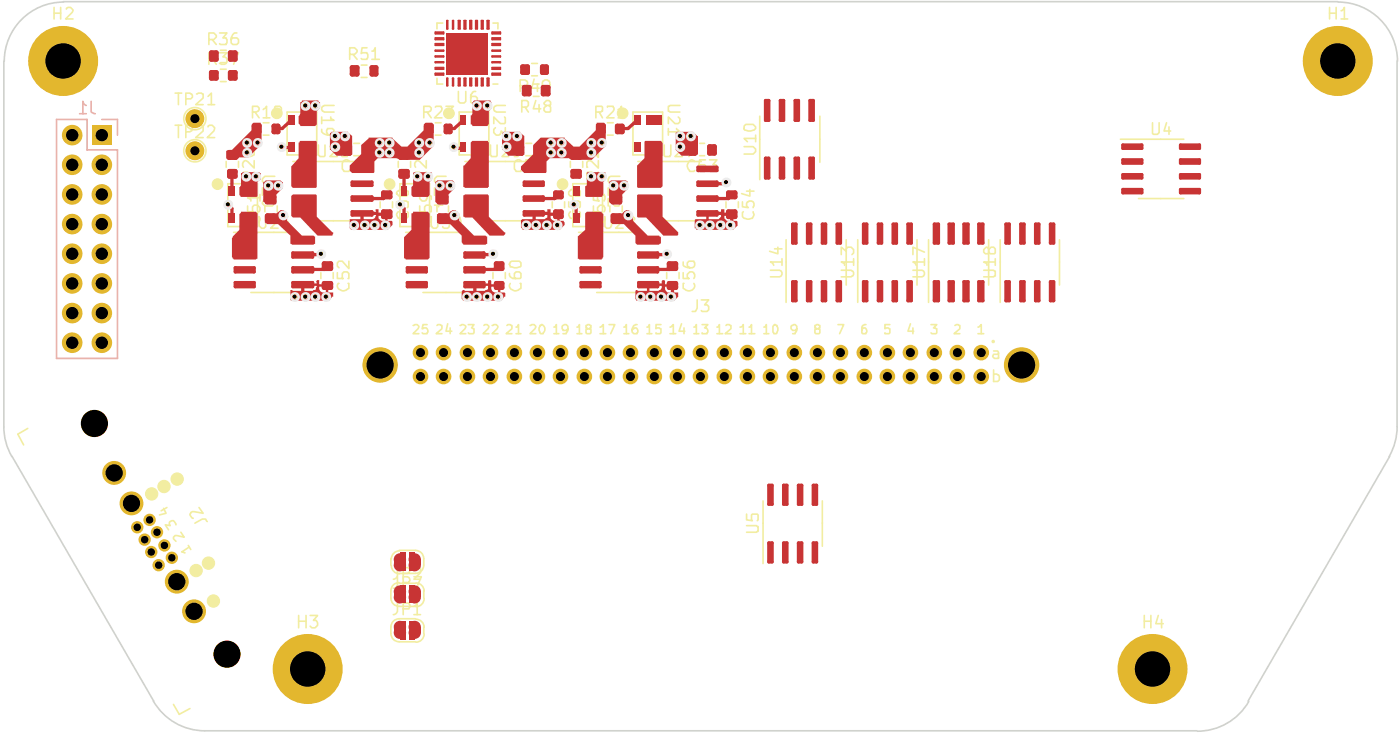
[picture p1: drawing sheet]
<svg xmlns="http://www.w3.org/2000/svg" width="144mm" height="76mm" viewBox="0 0 144 76" stroke-linecap="round" stroke-linejoin="round" font-family="sans-serif">
<path d="M5.8 12.3h3.1v3.1h3.2v21.4h-6.3zM8.2 11.7h.7M8.9 10.8l-.3-.1-.1-.3v1.3M9.4 10.4v1.1l.4 .2M10.5 12.3h1.6v1.6" fill="none" stroke="#e8b2a7" stroke-width=".17"/>
<path d="M.4 6.3v37.6a6.1 6.1 0 0 0 .8 3M6.5 .2h131.1M6.5 .2a6.1 6.1 0 0 0-6.1 6.1M137.6 .2a6.1 6.1 0 0 1 6.1 6.1M143.7 6.3v37.6M1.2 46.9l14.6 25.2M142.9 46.9l-14.6 25.2M143.7 43.9a6.1 6.1 0 0 1-.9 3M15.8 72.1a6.1 6.1 0 0 0 5.3 3h102M128.4 72.1a6.1 6.1 0 0 1-5.3 3" fill="none" stroke="#d0d2cd" stroke-width=".17"/>
<g fill="none" stroke="#f2eda1" stroke-width=".17">
<path d="M58.9 18.9h3v4.4h-3zM59.9 16.6v.6M60.9 18.4v-.6l-.1-.1h-.4l-.1 .1v.6h1.2M61 20v.6l.6 .1-.2-.2v-.3l.2-.2h.5l.1 .2-.1 .5M61.5 16.5v.8l-.8-.8h-.2l-.2 .2v.5h.1M61.5 15.4v.8l-.7-.8h-.4l-.1 .1v.5l.1 .1M61.5 17.7l-.6 .3M63.6 19.4a.43 .43 0 0 1-.2 .7l-.9-.8v.8M63.7 18.1h-.9l-.3 .3v.2l.3 .3h.9M59.5 23.9h4.1M61 21.2v.6h.6l-.2-.2v-.3l.3-.2 .4 .1a.48 .48 0 0 1 0 .6M61.1 22.3h-.1v.5l.2 .1a.56 .56 0 0 0 .7 .1 .56 .56 0 0 0 .2-.7"/>
<path d="M62.7 21.2v.6M63.6 20.5l.1 .2-.1 .5h-.4l-.7-.8v.8"/>
</g>
<circle cx="64" cy="11.6" r=".55" fill="#f2eda1"/>
<circle cx="64" cy="11.6" r=".55" fill="none" stroke="#f2eda1" stroke-width=".1"/>
<g fill="none" stroke="#f2eda1" stroke-width=".17">
<path d="M47.1 9.4v1l.2 .2h.4l.2-.2v-1M47.2 11.5h3.1v4.4h-3.1zM47.8 16.6h6.4M48.9 9.4l-.3 .1-.2 .2v.8l.1 .1h.4l.2-.2v-.3l-.2-.2h-.4l-.1 .2M50.4 14.9v1l.1 .2h.5l.1-.1v-1.1M50.7 8.6h.5M50.7 2.4h.5v.6M50.9 13.1l-.1 .2v.3l.2 .3 .4-.1 .1-.3 .5 .4v-.8M51.6 15.1l.2-.2h.3l.2 .2v.3l-.7 .7h.7M51.9 12l.1 .1v.5l-.1 .1h-.5l-.6-.7v.7M52 10.8h-1a.34 .34 0 0 0-.2 .3 .34 .34 0 0 0 .1 .3l.1 .1h1M53.5 8.8h.6l.1-.2a.33 .33 0 0 0-.2-.4h-.5v1.2"/>
<path d="M53.5 15.4a.42 .42 0 0 1-.7 .2v-.5a.37 .37 0 0 1 .4-.2 .37 .37 0 0 1 .3 .3 1.08 1.08 0 0 1-.3 .9h-.3M53.6 16.6v-.1a.42 .42 0 0 0-.7 .3v.6l.2 .2h.5v-.1M53.7 11h.5l.1-.2v-.3l-.1-.2h-.5v1.2M53.8 8.8l.4 .6M54 11l.3 .5M54.1 16h.6M54.1 14.7h.6M54.7 16.4h-.6v.6v-.1h.6l.1 .2-.1 .5h-.6v-.1M54.7 7.8h.6M54.7 6.5h.6M54.8 9.9h.6M54.8 8.6h.6"/>
<path d="M54.9 8.1l-.2 1h.7M55.1 10.3l-.3 .9h.8M55.2 16.4h.7l-.5 1.2M55.3 8.6v.8M55.4 10.8v.7M56.2 10.8l-.3-.2 .3-.3h.2l.2 .2v.3h-.1h-.3l-.3 .3v.2l.2 .2h.4l.1-.1v-.4l-.2-.2M56.5 8.7l-.2 .3h-.3l-.2-.3 .1-.4 .1-.1 .4 .1a.98 .98 0 0 1-.1 1.1h-.4M58.6 16.6v.6M59 19.7l.2-.2h.3l.2 .1v.5l-.1 .1h-.4l-.2-.2v-.4l-.2-.1-.3 .2v.3l.1 .2h.3l.1-.2M61.3 11.5h.5l.1-.1v-.4v-.1h-.6v1.2M61.6 11.5l.3 .6M62.5 11v-.1h.5a.39 .39 0 0 1 0 .5l-.6 .7h.7"/>
<path d="M62.5 12.6h.5M62.5 13.9h.5M63.6 11.3l.3-.4v1.2M63.6 12.1h.6M65.1 11.5h3v4.4h-3zM65.6 16.6h6.5M68.3 14.9v1.1l.1 .1h.5l.1-.2v-1M68.7 13.2v.7M69.5 15.1l.2-.2h.2l.2 .1 .1 .2-.8 .9h.8M69.6 13.2l.3 .3h-1.2M69.7 12l.2 .2v.3l-.2 .2h-.3l-.7-.7v.7M69.9 10.8h-1l-.2 .1v.5l.2 .1h1"/>
<path d="M70.6 14.9h.7l-.5 1.2M71.4 16.6a.34 .34 0 0 0-.6 0l-.1 .3 .1 .5 .1 .2h.4l.1-.1M71.9 16h.5M71.9 14.7h.5M72.5 16.4h-.6v.6v-.1h.5l.2 .2v.3l-.2 .2h-.5v-.1M73 16.4h.7l-.4 .5h.3l.1 .2-.1 .5h-.6v-.1M76.5 15.1h.9l.3 .2v.3l-.3 .2h-.9M76.7 12.8h.7l.3 .2v.2l-.2 .2-.3 .1-.6-.1-.1-.1v-.3zM76.8 19.6h.7M77.1 19.5v.7l-.8-.3M77.7 14.2h-1.2l.3 .4M77.7 13.9v.7"/>
<path d="M78.1 11.9v6.6M84.3 11.9v4.8M49.6 22.7h4.6M49.8 33.4h.3l.2 .2-.6 .7h.6M50.6 33.4h.4l.2 .1-.1 .3-.5 .5h.6M50.7 28v.6M52 28v.6M52.1 33.4h.1h.4v.4l-.6 .5h.6M52.4 28.1l.1 .3 .2 .2h.8l.1-.1v-.4l-.2-.2h-.3l-.2 .2v.4l.2 .1M52.5 29.1a.4 .4 0 0 0 .1 .6l.3 .2 .4-.1 .3-.2v-.5h-.1M52.5 26.9l.1-.1h.8l.2 .2v.3l-.5 .2-.6-.1-.1-.2zM53.1 33.6l.2-.2v.9"/>
<path d="M53.1 34.3h.5M54.5 33.4h.4l.2 .1-.1 .3-.5 .5h.6M55.5 33.4h.2a.48 .48 0 0 1 .3 .3 .48 .48 0 0 1-.1 .5v.1h-.3l-.1-.1-.1-.2zM56.8 20.7v.6M57 33.6l.2-.2v.9M57 34.3h.5M58.1 20.7v.6M58.4 33.8l-.1 .2h-.4l-.1-.5 .3-.1h.1l.2 .1v.5l-.2 .3h-.3M58.5 20.7v.6h.6h-.1v-.6h.2h.5v.6h-.1M58.6 21.8l-.1 .3 .1 .3 .4 .1 .5-.1 .2-.1v-.5h-.1M59.3 33.6l.3-.2v.9M59.3 34.3h.5"/>
<path d="M60.4 33.8l-.1-.1v-.3h.1h.4v.3l-.5 .2v.3v.1h.4l.1-.1v-.3l-.2-.1M61.4 30.1h4.6M61.7 33.6l.3-.2v.9M61.7 34.3h.6M62.2 22.3v1l.2 .2h.2l.3-.3v-.9M62.6 33.4h.6l-.4 .9M63.4 22.4l.1-.1h.5a.39 .39 0 0 1 0 .5l-.7 .7h.8M63.6 23.9h2.4M64 21.2v.6M64.1 33.6l.3-.2v.9M64.1 34.3h.6M64.7 22.8l-.2-.4 .2-.1h.4l.2 .2-.3 .3h-.3l-.2 .1v.3l.2 .3h.3l.3-.3v-.3l-.3-.1"/>
<path d="M65.5 33.4h-.3l-.2 .4v.3l.2 .2h.3a.33 .33 0 0 0 0-.5 .33 .33 0 0 0-.4 0l-.1 .2M66.5 33.6l.3-.2v.9M66.5 34.3h.5M67.5 22.7h4.6M68 33.4h-.5v.4v-.1l.5 .1v.4l-.1 .1h-.4v-.1M68.6 28v.6M68.9 33.6l.3-.2v.9M68.9 34.3h.6M69.8 28v.6M70.1 33.3l-.3 .7h.6M70.2 28v.6h.6l-.1-.2v-.2l.2-.3 .4 .1a.48 .48 0 0 1 0 .6M70.2 26.9v.4a1 1 0 0 0 1.1 .1 .48 .48 0 0 0 0-.6h-.5l-.1 .2 .1 .4 .1 .1"/>
<path d="M70.3 29.1h-.1v.5l.2 .1a.56 .56 0 0 0 .7 .1 .56 .56 0 0 0 .2-.7M70.3 33.7v.6M71.3 33.6l.3-.2v.9M71.3 34.3h.6M71.7 30.8v.9l-.2 .3h-.3M72.1 30.8h.8l-.5 .5h.3l.2 .2v.3l-.2 .2h-.5l-.1-.1M72.2 33.4h.6l-.4 .3h.2a.4 .4 0 0 1 .1 .6h-.5v-.1M73.7 33.6l.3-.2v.9M73.7 34.3h.6M74.6 33.4h.1h.5v.4l-.6 .5h.6M74.6 20.7v.6M75.9 20.7v.6"/>
<path d="M76.1 33.6l.2-.1 .1-.1v.9M76.1 34.3h.6M76.3 20.7v.6h.6l-.1-.1v-.5a.44 .44 0 0 1 .7 .2l-.1 .4M76.4 21.8h-.1v.5l.2 .1 .3 .1 .6-.1 .1-.3-.1-.3M77 33.6l.3-.2v.9M77 34.3h.6M78.5 33.6l.3-.2v.9M78.5 34.3h.6M79.2 27.8h1a.35 .35 0 0 1 .2 .3 .35 .35 0 0 1-.2 .3h-1M79.5 33.5l.1-.1a.53 .53 0 0 1 .2 .9h-.2l-.1-.2zM79.6 25.6h.8M80 25.4v.7l-.9-.3"/>
<path d="M80.4 26.9h-1.2l.4 .4M80.4 26.6v.7M80.8 24.6v6.5M81.9 33.8l-.1 .2h-.3l-.2-.2v-.3l.3-.1h.2l.1 .1v.5l-.1 .3h-.3M84 33.8l-.2-.1v-.3h.2h.3v.3l-.5 .2v.3l.1 .1h.3l.1-.1v-.3l-.2-.1M86.2 33.4h.6l-.5 .9M86.5 27.8h1a.34 .34 0 0 1 .3 .2 .34 .34 0 0 1-.1 .4h-.2h-1M86.5 26.2v-.8l.5 .4v-.2l.2-.2h.3l.3 .3v.3l-.2 .2M87 24.6v4.7M87.8 26.9h-1.3l.3 .2v.2M87.8 26.6v.7M88.2 24.6v6.5"/>
<path d="M89 33.4h-.3l-.1 .2v.6l.1 .1h.3a.33 .33 0 0 0 .1-.5 .33 .33 0 0 0-.5 0v.2M91.5 33.4h-.5v.4a.39 .39 0 0 1 .5 0v.4l-.1 .1h-.4v-.1M93.6 33.3l-.2 .7h.6M93.9 33.7v.6M94.3 24.6v4.7"/>
</g>
<circle cx="57.8" cy="18.9" r=".55" fill="#f2eda1"/>
<circle cx="57.8" cy="18.9" r=".55" fill="none" stroke="#f2eda1" stroke-width=".1"/>
<g fill="none" stroke="#f2eda1" stroke-width=".17">
<path d="M115.2 14.3h6.5M118.5 12.6v1.1l.1 .1h.4l.2-.2v-1M119.9 12.6l-.2 .9h.7M120.2 13v.8M136.7 .8v1.1M136.7 1.4h.7M137.4 .8v1.1M137.9 1.1l.3-.3v1.1M137.9 1.9h.7M93.9 27.8h.9a.35 .35 0 0 1 .3 .3 .35 .35 0 0 1-.3 .3h-.9M95.1 26.9h-1.2l.3 .4M95.1 25.9l-1.2-.5v.8"/>
<path d="M95.1 26.6v.7M95.5 24.6v6.5M95.7 33.4h.6l-.3 .3 .3 .1v.4l-.1 .1h-.4l-.1-.1M98.2 33.4a.39 .39 0 0 1 .5 0v.4l-.6 .5h.6M100.6 33.6l.3-.2v.9M100.6 34.3h.5M101.1 27.8h1.1l.1 .1v.5h-.1h-1.1M101.7 25.7l.2-.3h.3l.1 .2v.4l-.1 .1h-.4l-.1-.2v-.3l-.3-.2-.3 .3v.2l.2 .2h.3l.1-.2M101.7 24.6v4.7M102.2 38v1.2h.4l.2-.2-.1-.5-.2-.1h-.3v.1M102.2 36.1h.4l.1 .1v.6M102.3 26.9h-1.2l.4 .2v.2"/>
<path d="M102.3 26.6v.7M102.7 36.3l-.1 .1h-.4l-.1 .2 .1 .2h.4l.1-.1M102.8 24.6v6.5M108.9 24.6v4.7M117.1 20.4h4.6M76.8 54h1l.2 .1v.5l-.2 .1h-1M76.8 52.8v.6l.6 .1-.1-.1v-.5l.1-.1h.5l.1 .1v.5l-.1 .1M78.5 51.5v6.4M84.6 51.5v4.6M117.7 63.2v1.3M117.7 63.8h.6M118.3 63.2v1.3"/>
<path d="M119.1 63.2l-.3 .9h.8M119.4 63.7v.8"/>
</g>
<path d="M102.1 35h.1v.1v.1h-.1l-.1-.1z" fill="#f2eda1"/>
<path d="M102.1 35h.1v.1v.1h-.1l-.1-.1z" fill="none" stroke="#f2eda1" stroke-width=".1"/>
<g fill="none" stroke="#f2eda1" stroke-width=".17">
<path d="M41 16.6v.6M42.2 16.6v.6M43.1 15.5h.7M43.2 18.4v-.6v-.1h-.5l-.1 .2v.5h1.2M43.4 15.3v.8l-.8-.4M43.8 16.5v.8l-.6-.7-.2-.1-.3 .1a.48 .48 0 0 0 0 .6M43.8 17.7l-.6 .3M42.5 33.4h.4l.2 .1-.1 .3-.5 .5h.6M43.5 30.1h4.6M43.9 33.4h-.4l-.1 .4 .4-.1a.4 .4 0 0 1 .1 .6h-.4l-.1-.1M44.3 22.3v.9l.3 .3h.2l.2-.2v-1M44.9 33.4h.1h.4v.4l-.6 .5h.6"/>
<path d="M44.9 21.2v.6M45.5 22.3h.7l-.3 .4 .3 .1v.5l-.2 .2h-.3l-.2-.2M45.9 23.9h2.2M46 33.3l-.1 .7h.6M46.1 21.2v.6M46.3 33.7v.6M46.7 22.4l.2-.1h.3l.1 .1 .1 .5-.1 .4-.2 .2h-.1l-.3-.3zM47.3 33.4a.36 .36 0 0 1 .6 .2l-.6 .7h.6M48.1 33.4h.6l-.2 .3 .2 .1v.4v.1h-.5l-.1-.1"/>
</g>
<circle cx="40.1" cy="18.9" r=".55" fill="#f2eda1"/>
<circle cx="40.1" cy="18.9" r=".55" fill="none" stroke="#f2eda1" stroke-width=".1"/>
<g fill="none" stroke="#f2eda1" stroke-width=".17">
<path d="M5.6 .8v1.1M5.6 1.4h.6M6.2 .8v1.1M6.8 .9l.2-.1h.3l.2 .3-.8 .8h.8M21.5 4.1h.5l.2-.3v-.2l-.2-.2h-.5v1.2M21.8 4.1l.4 .5M22.6 3.4h.7l-.4 .5h.4v.2v.5h-.6l-.1-.1M22.7 6.4h.6M22.7 5.2h.6M24.4 3.4h-.3l-.2 .2-.1 .3v.5l.1 .2h.5l.1-.2v-.3l-.1-.2h-.5l-.1 .2M24.5 16.6v.6M25 15.5l.2-.1h.8l.1 .2v.3h-.1a.66 .66 0 0 1-1.1-.2z"/>
<path d="M25.6 18.4v-.5l-.1-.2h-.5l-.1 .2v.5h1.2M26.1 16.5v.8l-.6-.7-.2-.1-.3 .1a.48 .48 0 0 0 0 .6M26.1 17.7l-.5 .3M27.1 12.6h.6M27.1 13.9h.6M34.3 16.6h2.2M36 16.6a.42 .42 0 0 0-.5-.2 .42 .42 0 0 0-.3 .4v.6l.2 .2h.5l.1-.1M36.4 16h.6M36.6 16.4l-.2 .9h.7M37 16.8v.8M38.2 16.9l-.2 .3-.4-.1-.1-.2v-.2l.2-.3h.3l.2 .3a1.08 1.08 0 0 1-.2 .9h-.4M40.9 19.6h.1a.83 .83 0 0 1 1 0v.4l-.2 .2h-.8l-.2-.3z"/>
<path d="M41.1 18.9h3.1v4.4h-3.1zM43.7 20h.1l.1 .4-.1 .2-.4 .1-.2-.3v-.2l.1-.2h.8l.2 .2v.3M44.8 12.6h.6M44.8 13.9h.6M45.8 19.4h.1v.5l-.2 .2h-.2l-.8-.8v.8M45.9 18.1h-1l-.2 .3v.2l.2 .3h1M34.3 22.7h2.2M34.3 28v.6M34.7 28v.6h.6h-.1v-.5l.2-.2h.3l.2 .2v.5h-.1M34.9 29.1h-.1a.4 .4 0 0 0 .1 .6l.3 .2 .4-.1 .3-.2v-.5h-.1M35.9 26.8v.8l-.7-.8h-.3l-.2 .2v.3l.2 .2M39.1 20.7v.6"/>
<path d="M40.4 20.7v.6M40.8 20.7v.6h.6h-.1v-.6h.2h.5v.6h-.1M41 21.8l-.2 .3 .2 .3 .3 .1 .5-.1 .2-.1v-.5h-.1M41.7 23.9h4.2M43.2 21.2v.6h.5v-.5l.1-.2h.4l.1 .2v.5M43.3 22.3h-.1a.4 .4 0 0 0 .1 .6l.4 .1 .4-.1 .2-.1v-.5M44.7 21.1h.8M45.9 20.8l-.8-.3v.8"/>
</g>
<circle cx="28.5" cy="11.6" r=".55" fill="#f2eda1"/>
<circle cx="28.5" cy="11.6" r=".55" fill="none" stroke="#f2eda1" stroke-width=".1"/>
<g fill="none" stroke="#f2eda1" stroke-width=".17">
<path d="M23.3 16.6v.6M26 11.5h.4a.33 .33 0 0 0 .2-.4l-.1-.2h-.5v1.2M26.2 11.5l.4 .6M26.7 20v.7M27.1 11.3l.3-.4v1.2M27.1 12.1h.6M28.1 19.4l.2 .2v.2l-.4 .3-.9-.8v.8M28.3 18.1h-1.1l-.2 .3v.2l.2 .3h1.1M28.9 11.4l-.1 .2h-.5v-.1v-.5v-.1h.5l.1 .2v.5l-.1 .3-.2 .2h-.3M24 23.9h4.2M25.5 21.2v.6h.5v-.5l.1-.2h.4l.2 .2v.3l-.1 .2M25.6 22.3h-.1a.4 .4 0 0 0 .1 .6 .66 .66 0 0 0 1.1-.5l-.1-.1"/>
<path d="M26.7 20.3h-1.2l.3 .2v.2M27.1 20.7a.81 .81 0 0 1 1.2 .1l-.3 .4h-.8l-.2-.3zM27.2 21.2v.6M28.5 21.2v.6"/>
</g>
<circle cx="22.4" cy="18.9" r=".55" fill="#f2eda1"/>
<circle cx="22.4" cy="18.9" r=".55" fill="none" stroke="#f2eda1" stroke-width=".1"/>
<g fill="none" stroke="#f2eda1" stroke-width=".17">
<path d="M18 9.6h.7M18 12.9h.7M18.3 9.6v1.2M18.3 12.9v1.2M19.1 10.2h.5l.2-.2a.33 .33 0 0 0-.3-.4h-.4v1.2M19.1 13.5h.4a.33 .33 0 0 0 .3-.4l-.3-.2h-.4v1.2M20.2 9.7l.2-.1 .5 .1v.4l-.8 .7h.8M20.2 13l.2-.1h.3l.2 .1v.5l-.8 .6h.8M21.4 9.9l.3-.3v1.2M21.4 13l.2-.1h.2l.3 .3-.1 .3-.7 .6h.8M21.4 10.8h.7M21.5 6h.5a.33 .33 0 0 0 .2-.4l-.1-.2h-.6v1.2"/>
<path d="M21.8 6l.4 .6M22.6 5.4h.7l-.4 .4 .4 .1v.2v.4a.58 .58 0 0 1-.7 0M22.7 8.4h.6M22.7 7.1h.6M23.4 18.9h3.1v4.4h-3.1zM23.8 5.4h.7l-.5 1.2M40.2 57.4v.7M40.2 58.1a.84 .84 0 0 0 .9 .9M40.9 59.3v.8a.44 .44 0 0 1-.5 .4M40.9 58.3v.9a.44 .44 0 0 1-.5 .3M41 59.9a.84 .84 0 0 0-.8 .8 1.32 1.32 0 0 0 .4 1.5l.4 .1h1.7M41 56.6h1.7a.84 .84 0 0 1 .9 .8"/>
<path d="M41 59.9h1.7M41.1 56.6a.84 .84 0 0 0-.9 .8M41.5 59.9h.6a.37 .37 0 0 0-.2-.6h-.4v1.2M41.5 58.9l.6-.1a.39 .39 0 0 0 0-.5h-.6v1.2M42.6 59.3h.7l-.5 1.2M42.6 58.4v-.1h.6v.1v.4l-.6 .7h.6M42.8 59.9a.84 .84 0 0 1 .8 .8M43.6 58.1a.84 .84 0 0 1-.9 .8h-1.7M43.6 57.4v.7M30.7 63.2v1.3M30.7 63.8h.8M31.5 63.2v1.3"/>
<path d="M31.9 63.2h.8l-.5 .6h.3h.1l.1 .5-.3 .2h-.3l-.2-.2M40.9 62v.8a.44 .44 0 0 1-.5 .4M41 66h1.7M41.5 62.6h.6v-.2v-.4h-.6v1.2M42.6 62.3l.3-.3v1.2M42.6 63.2h.6M42.7 63.6h-1.7a.84 .84 0 0 0-.8 .8 1.26 1.26 0 0 0 .4 1.4l.4 .1M42.8 63.6a.84 .84 0 0 1 .8 .9M43.6 60.7v.8M43.6 64.4v.7M43.6 65.2a.84 .84 0 0 1-.8 .8M43.6 61.5a.84 .84 0 0 1-.8 .9"/>
<circle cx="20" cy="15.5" r="1.14"/>
<circle cx="20" cy="12.2" r="1.14"/>
</g>
<circle cx="20.2" cy="58.6" r=".64" fill="#f2eda1"/>
<circle cx="20.2" cy="58.6" r=".64" fill="none" stroke="#f2eda1" stroke-width=".1"/>
<circle cx="21.9" cy="61.8" r=".64" fill="#f2eda1"/>
<circle cx="21.9" cy="61.8" r=".64" fill="none" stroke="#f2eda1" stroke-width=".1"/>
<path d="M17.8 72.4l.6 1 1.1-.6" fill="none" stroke="#f2eda1" stroke-width=".17"/>
<circle cx="21.4" cy="57.9" r=".64" fill="#f2eda1"/>
<circle cx="21.4" cy="57.9" r=".64" fill="none" stroke="#f2eda1" stroke-width=".1"/>
<path d="M18.1 53.9l-.2-.3a.33 .33 0 0 0-.5 .1l.1 .3-.5-.1 .3 .5M18.6 54.7l.3 .5-.9-.2-.2 .2v.2l.3 .2M19.4 56.1l.2 .4M19.4 56.2l-.7 .5 .3 .1M20.5 52.2l.4 .5-.9-.1a.33 .33 0 0 0-.5 .2l.2 .4 .2 .1M21.3 53.6l-.2-.3h-.3l-.8 .5" fill="none" stroke="#f2eda1" stroke-width=".17"/>
<circle cx="16.9" cy="50" r=".64" fill="#f2eda1"/>
<circle cx="16.9" cy="50" r=".64" fill="none" stroke="#f2eda1" stroke-width=".1"/>
<circle cx="15.6" cy="50.8" r=".64" fill="#f2eda1"/>
<circle cx="15.6" cy="50.8" r=".64" fill="none" stroke="#f2eda1" stroke-width=".1"/>
<circle cx="18.2" cy="49.2" r=".64" fill="#f2eda1"/>
<circle cx="18.2" cy="49.2" r=".64" fill="none" stroke="#f2eda1" stroke-width=".1"/>
<g fill="none" stroke="#f2eda1" stroke-width=".17">
<path d="M29.5 11.5h3.1v4.4h-3.1zM30.1 16.6h4.2M32.7 14.9v1l.2 .2h.4l.1-.1v-1.1M33.1 13.3a.58 .58 0 0 0 .6 .6h.4l.2-.3v-.2l-.1-.2h-.5l-.1 .2v.2l.2 .3M33.1 12v.7M33.9 15.1l.3-.2h.2l.3 .3-.1 .2-.7 .7h.8M34 12v.2l.3 .2h-1.2M34.3 10.8h-1a.34 .34 0 0 0-.2 .3 .34 .34 0 0 0 .1 .3l.1 .1h1M35.7 14.9h-.5l-.1 .6 .1-.1h.5l.1 .2-.1 .5h-.5l-.1-.1M36 5.6h.5l.2-.3v-.1l-.2-.3h-.5v1.2M36.3 5.6l.4 .5M36.4 14.7h.6"/>
<path d="M37.1 8h.6M37.1 6.7h.6M37.7 4.9h-.5l-.1 .6 .1-.1h.5l.1 .2-.1 .5h-.5l-.1-.1M38.2 5.3h.2l.2-.4v1.2M38.2 6.1h.8M43.6 11.5h.5a.33 .33 0 0 0 .2-.4l-.1-.2h-.6v1.2M43.9 11.5l.4 .6M44.8 11v-.1h.6a.39 .39 0 0 1 0 .5l-.7 .7h.7M44.9 8v.6M45.5 2.4h-.6v.6M45.9 10.9h.7l-.4 .4 .3 .1 .1 .5-.2 .2h-.4l-.1-.2M25.8 30.1h4.7"/>
<path d="M26.6 22.3v.9l.3 .3h.3l.1-.2v-1M27.8 22.4l.1-.1h.5l.2 .1-.1 .4-.7 .7h.8M28.2 23.9h2.3M29.6 22.3h-.3a.98 .98 0 0 0-.2 1.1l.2 .1a.4 .4 0 0 0 .4-.4 .4 .4 0 0 0-.3-.4l-.3 .1-.1 .1M31.9 22.7h2.4M33 28v.6M2.9 44l-1.1 .6 .6 1.1M16.8 52.2l.3 .5-.7 .2M17.2 52.2l-.6 .3"/>
</g>
<circle cx="46.2" cy="11.6" r=".55" fill="#f2eda1"/>
<circle cx="46.2" cy="11.6" r=".55" fill="none" stroke="#f2eda1" stroke-width=".1"/>
<path d="M44.9 8.6h.6" fill="none" stroke="#f2eda1" stroke-width=".17"/>
<g fill="#c83434">
<path d="M44.9 18.5h1.6l.2 .2v.7l-.6 .6v.9l-.1 .1h-1l-.2-.3v-2z"/>
<path d="M37.1 14.9l.8-.8h2.5l.9 1h.6l1.7-1.7v-.6l.1-.2h.7l.2 .2v2.2l-1.4 1.4h-2.1l-.3-.1h-2l-.3 .3v1.1l-.1 .1h-2.2l-.2-.3v-.5l1.1-1.2z"/>
<path d="M48.7 10.3h1.7l.1 .2v.7l-.2 .2v1.4l-.2 .2h-1.5l-.2-.2v-.9l.2-.2v-1.2z"/>
<path d="M51.8 13.5h1.7l.4 .5v1.9l-.2 .1h-1.5l-.6-.6v-1.7z"/>
<path d="M42.5 17.8l.1-.1h1.7l.1 .1v.7l-.2 .2v1.4l-.2 .1h-1.5l-.2-.1v-.9l.2-.1z"/>
<path d="M48.4 14.6l.2-.1h1.6l.1 .1v4.6l-.1 .1h-2.4l-.2-.1v-2.2l.8-.7z"/>
<path d="M36 22.5h1.1v-.4h.3v.4h.9l.4-.3h.2v.2l.2 .2 .5 .1v-.5l-2.5-.1v-.3h1.6l-.1-.2 .1-.1h.2v.3h1v.9h.4l.1 .1v.3l-.5 .5h-3.8l-.1-.1z"/>
<path d="M29.9 29.8l.2 .1h.9v-.5h.3v.5h.8l.3-.1 .2-.3h.2a.48 .48 0 0 0 .4 .6h.3v-.6l-2.5-.1v-.3h1.6l-.1-.1 .1-.2h.2v.4h1v.9h.5v.4l-.5 .4h-3.9v-.1z"/>
<path d="M27.2 22.1l.2-.2h1l.4-.3h.4l.3 .3v.8l1.5 1.5h1.2l.2 .1v.8h-.2h-2.2h-.1v-.9l-1.3-1.2h-1.1l-.2-.1h-.1z"/>
<path d="M24.8 21.8h1.5l.2 .1v4.7l-.2 .1h-2.3l-.2-.3v-1.9l.8-.9v-1.6z"/>
<path d="M24.8 17.8l.1-.1h1.7l.2 .1v.7l-.3 .2v1.5h-.1h-1.6l-.2-.1v-.9l.2-.1z"/>
<path d="M34.1 13.5h1.7l.4 .5v1.9l-.2 .1h-1.4l-.7-.6v-1.7z"/>
<path d="M25.9 12.8l.1-.2h.8l.1 .2v2l-1.4 1.4h-.9l-.2 .2h-1l-.1-.1v-.8l.5-.1 2.1-2z"/>
<path d="M30.9 10.5l.1-.2h1.7l.2 .2v.6l-.3 .3v1.4l-.2 .2h-1.5l-.2-.3v-.8l.2-.2z"/>
<path d="M27.1 18.7l.2-.2h1.5l.3 .2v.6l-.7 .7v.9l-.1 .1h-1l-.2-.3z"/>
<path d="M30.8 14.6l.1-.1h1.6l.1 .1v4.6l-.1 .1h-2.4l-.2-.2v-2l.8-.8v-1.7z"/>
<path d="M29.9 20.2l.2-.2h2.4l.1 .1v2.2l1.7 1.6-.1 .3h-1.5l-1.8-1.8h-.8l-.2-.2z"/>
<path d="M47.6 20.1l.2-.1h2.4l.1 .1v2.2l1.7 1.6v.1l-.2 .2h-1.5l-1.7-1.8h-.8l-.2-.1z"/>
<path d="M42.5 21.8h1.5l.2 .1v4.6l-.2 .2h-2.3l-.2-.2v-2.1l.8-.8v-1.7z"/>
<path d="M44.9 22l.2-.1h1a.97 .97 0 0 1 .8-.3l.3 .3v.8l1.5 1.5h1.2l.2 .1v.8h-.2h-2.3l-.1-.2v-.7l-1.2-1.2h-1.2l-.2-.1z"/>
<path d="M54.8 14.9l.8-.8h2.5l.9 1h.6l1.7-1.7v-.6l.1-.2h.7l.2 .2v2.2l-1.5 1.4h-2.1l-.2-.1h-2l-.3 .3v1.1l-.1 .1h-2.2l-.3-.4v-.3l1.2-1.3z"/>
<path d="M65.6 20h2.4l.1 .2v2.1l1.6 1.6v.2v.1h-1.5l-1.8-1.8h-.8l-.1-.1v-2.2z"/>
<path d="M69.5 13.6l.2-.1h1.6l.5 .5v1.8l-.2 .2h-1.5l-.6-.6z"/>
<path d="M60.3 17.8l.1-.1h1.8l.1 .1v.7l-.3 .2v1.4l-.1 .1h-1.6h-.1v-1.1h.1z"/>
<path d="M62.8 18.5h1.6l.2 .2v.7l-.6 .6v.8l-.1 .2h-1l-.3-.3v-2z"/>
<path d="M66.3 14.6l.1-.1h1.6l.1 .1v4.5l-.1 .2h-2.4l-.1-.1v-2.2l.8-.7z"/>
<path d="M53.7 22.5h1.1v-.4h.3v.4h.9l.3-.1v-.2h.3v.2l.2 .2 .5 .1v-.5l-2.5-.1v-.3h1.5v-.3h.3v.3h.9v.9h.5l.1 .4-.6 .5h-3.8l-.1-.2v-.8z"/>
<path d="M65.3 29.9l.1-.1 .2 .1h.9v-.5h.3v.5h.9l.3-.2v-.2h.4l.1 .4 .1 .2h.4v-.6l-2.5-.1v-.3h1.5v-.2l.3-.1 .1 .1v.3h.9v.9h.4v.4l-.4 .4h-3.9l-.1-.2z"/>
<path d="M62.8 22l.1-.1h1.1l.3-.3h.4l.4 .4v.7l1.5 1.5h1.2l.2 .2v.6l-.2 .1h-2.3l-.2-.1v-.8l-1.2-1.2h-1.1l-.2-.1z"/>
<path d="M71.5 22.5h1.1v-.4h.3v.4h1l.2-.3h.4v.2l.2 .3h.4v-.5l-2.5-.1v-.3h1.5v-.3h.4v.3h.8l.1 .1v.8h.3l.1 .1v.4l-.4 .4h-3.8l-.2-.1v-.9z"/>
<path d="M60.3 21.8h1.6l.1 .2v4.4l-.1 .3h-2.3l-.2-.1v-2.3l.8-.7v-1.7z"/>
<path d="M47.6 29.8l.2 .1h.9v-.5h.3v.5h.8l.4-.2v-.2h.3a.48 .48 0 0 0 .4 .6h.3v-.6l-2.5-.1v-.3h1.5v-.2l.2-.1 .1 .1v.3h.9v.9h.5h.1v.4l-.5 .4h-3.9l-.1-.2v-.7z"/>
</g>
<g fill="none" stroke="#c83434" stroke-width=".34">
<path d="M23.8 18v1.6M28.9 15.1l.1 .1h.9M29.9 12.4l-.9 .8h-.6M41.5 17.9v1.7M46.6 15.1l.1 .1h.7h.2M47.6 12.4l-.9 .8h-.7M65.5 12.4l-.9 .8h-.9M74.6 18.7l-.1 .2h-1.8M23.4 21l.4 .4v1M33 26.1l-.1 .1h-1.8M33.7 27.4l-.4 .3h-2.2M39.8 20.1l-.4 .3h-2.2"/>
<path d="M41.1 21l.4 .4v1M50.7 26.1l-.2 .1h-1.7M51.3 27.3l-.4 .4h-2.1M57.5 20.1l-.5 .3h-2.1M59 21l.2 .3v1.1M68.6 26.1l-.2 .1h-1.8M69.1 27.3l-.3 .4h-2.2M75.2 20.1l-.3 .3h-2.2"/>
</g>
<path d="M27.5 20.2h.7v.5h-.7z" fill="#c83434"/>
<path d="M27.5 20.2h.7v.5h-.7z" fill="none" stroke="#c83434" stroke-width=".51"/>
<g fill="#c83434">
<path d="M23.5 21.9h.7v1h-.7z"/>
<path d="M27.5 22.2h.7v.5h-.7z"/>
</g>
<path d="M27.5 22.2h.7v.5h-.7z" fill="none" stroke="#c83434" stroke-width=".51"/>
<g fill="#c83434">
<path d="M24.8 19.1h1.6v1.1h-1.6z"/>
<path d="M23.5 19.1h.7v1.1h-.7z"/>
<path d="M41.2 21.9h.6v1h-.6z"/>
<path d="M39.4 19.8h.7v.4h-.7z"/>
</g>
<path d="M39.4 19.8h.7v.4h-.7z" fill="none" stroke="#c83434" stroke-width=".51"/>
<g fill="#c83434">
<path d="M42.5 19.1h1.6v1.1h-1.6z"/>
<path d="M41.2 19.1h.6v1.1h-.6z"/>
<path d="M39.4 21.8h.7v.5h-.7z"/>
</g>
<path d="M39.4 21.8h.7v.5h-.7z" fill="none" stroke="#c83434" stroke-width=".51"/>
<g fill="#c83434">
<path d="M42.5 21.9h1.6v1h-1.6z"/>
<path d="M41.2 17.6h.7v.5h-.7z"/>
</g>
<path d="M41.2 17.6h.7v.5h-.7z" fill="none" stroke="#c83434" stroke-width=".51"/>
<path d="M41.9 24.5h1.9v.4h-1.9z" fill="#c83434"/>
<path d="M41.9 24.5h1.9v.4h-1.9z" fill="none" stroke="#c83434" stroke-width=".34"/>
<path d="M41.9 27.5h1.9v.4h-1.9z" fill="#c83434"/>
<path d="M41.9 27.5h1.9v.4h-1.9z" fill="none" stroke="#c83434" stroke-width=".34"/>
<path d="M41.9 29h1.9v.5h-1.9z" fill="#c83434"/>
<path d="M41.9 29h1.9v.5h-1.9z" fill="none" stroke="#c83434" stroke-width=".34"/>
<path d="M41.9 26h1.9v.4h-1.9z" fill="#c83434"/>
<path d="M30.1 26h2v.4h-2zM41.9 26h1.9v.4h-1.9z" fill="none" stroke="#c83434" stroke-width=".34"/>
<path d="M30.1 26.2h2" fill="none" stroke="#c83434" stroke-width=".42"/>
<path d="M33.3 29.1h.7v.4h-.7z" fill="#c83434"/>
<path d="M33.3 29.1h.7v.4h-.7z" fill="none" stroke="#c83434" stroke-width=".51"/>
<path d="M30.1 24.7h2M30.1 27.7h2" fill="none" stroke="#c83434" stroke-width=".42"/>
<path d="M30.1 24.5h2v.4h-2zM30.1 27.5h2v.4h-2z" fill="none" stroke="#c83434" stroke-width=".34"/>
<path d="M33.3 27.1h.7v.5h-.7z" fill="#c83434"/>
<path d="M33.3 27.1h.7v.5h-.7z" fill="none" stroke="#c83434" stroke-width=".51"/>
<path d="M30.1 29.3h2" fill="none" stroke="#c83434" stroke-width=".42"/>
<path d="M30.1 29h2v.5h-2z" fill="none" stroke="#c83434" stroke-width=".34"/>
<path d="M30.3 17.2h1.9v.3h-1.9z" fill="#c83434"/>
<path d="M30.3 17.2h1.9v.3h-1.9zM36.2 18.7h2v.4h-2zM36.2 18.9h2M36.2 20.2h2v.4h-2zM36.2 20.4h2" fill="none" stroke="#c83434" stroke-width=".34"/>
<path d="M30.3 18.7h1.9v.4h-1.9z" fill="#c83434"/>
<path d="M30.3 18.7h1.9v.4h-1.9z" fill="none" stroke="#c83434" stroke-width=".34"/>
<path d="M30.3 20.2h1.9v.4h-1.9z" fill="#c83434"/>
<path d="M30.3 20.2h1.9v.4h-1.9z" fill="none" stroke="#c83434" stroke-width=".34"/>
<path d="M30.3 21.8h1.9v.3h-1.9z" fill="#c83434"/>
<path d="M36.2 17.2h2v.3h-2zM36.2 17.4h2M30.3 21.8h1.9v.3h-1.9zM36.2 21.8h2v.3h-2zM36.2 21.9h2" fill="none" stroke="#c83434" stroke-width=".34"/>
<g fill="#c83434">
<path d="M40.5 64.4h1.2v.6h-1.2z"/>
<path d="M41.1 63.8h.6v1.9h-.6z"/>
<path d="M42.1 60.8h1.1v.6h-1.1z"/>
<path d="M42.1 60.2h.5v1.8h-.5z"/>
<path d="M42.1 64.4h1.1v.6h-1.1z"/>
<path d="M42.1 63.8h.5v1.9h-.5z"/>
<path d="M40.5 60.8h1.2v.6h-1.2z"/>
<path d="M41.1 60.2h.6v1.8h-.6z"/>
<path d="M42.1 57.5h1.1v.6h-1.1z"/>
<path d="M42.1 56.8h.5v1.9h-.5z"/>
<path d="M40.5 57.5h1.2v.6h-1.2z"/>
<path d="M41.1 56.8h.6v1.9h-.6z"/>
<path d="M24.8 21.9h1.6v1h-1.6z"/>
<path d="M24.2 26h1.9v.4h-1.9z"/>
<circle cx="41.1" cy="65" r=".64"/>
<circle cx="41.1" cy="64.4" r=".64"/>
<circle cx="42.6" cy="61.4" r=".64"/>
<circle cx="42.6" cy="60.8" r=".64"/>
<circle cx="42.6" cy="65" r=".64"/>
<circle cx="42.6" cy="64.4" r=".64"/>
<circle cx="41.1" cy="61.4" r=".64"/>
<circle cx="41.1" cy="60.8" r=".64"/>
<circle cx="42.6" cy="57.5" r=".64"/>
<circle cx="42.6" cy="58.1" r=".64"/>
<circle cx="41.1" cy="57.5" r=".64"/>
<circle cx="41.1" cy="58.1" r=".64"/>
</g>
<path d="M24.2 26h1.9v.4h-1.9z" fill="none" stroke="#c83434" stroke-width=".34"/>
<path d="M24.2 29h1.9v.5h-1.9z" fill="#c83434"/>
<path d="M24.2 29h1.9v.5h-1.9z" fill="none" stroke="#c83434" stroke-width=".34"/>
<path d="M24.2 27.5h1.9v.4h-1.9z" fill="#c83434"/>
<path d="M24.2 27.5h1.9v.4h-1.9z" fill="none" stroke="#c83434" stroke-width=".34"/>
<path d="M24.2 24.5h1.9v.4h-1.9z" fill="#c83434"/>
<path d="M24.2 24.5h1.9v.4h-1.9z" fill="none" stroke="#c83434" stroke-width=".34"/>
<path d="M23.7 7.5h.5v.5h-.5z" fill="#c83434"/>
<path d="M23.7 7.5h.5v.5h-.5z" fill="none" stroke="#c83434" stroke-width=".51"/>
<g fill="#c83434">
<path d="M30.9 11.9h1.6v1h-1.6z"/>
<path d="M29.6 14.6h.7v1.1h-.7z"/>
<path d="M30.9 14.6h1.6v1.1h-1.6z"/>
<path d="M21.7 5.4h.5v.7h-.5z"/>
</g>
<path d="M21.7 5.4h.5v.7h-.5z" fill="none" stroke="#c83434" stroke-width=".51"/>
<path d="M23.7 5.4h.5v.7h-.5z" fill="#c83434"/>
<path d="M23.7 5.4h.5v.7h-.5z" fill="none" stroke="#c83434" stroke-width=".51"/>
<path d="M21.7 7.5h.5v.5h-.5z" fill="#c83434"/>
<path d="M21.7 7.5h.5v.5h-.5z" fill="none" stroke="#c83434" stroke-width=".51"/>
<g fill="#c83434">
<path d="M29.6 11.9h.7v1h-.7z"/>
<path d="M36.2 6.9h.5v.7h-.5z"/>
</g>
<path d="M36.2 6.9h.5v.7h-.5z" fill="none" stroke="#c83434" stroke-width=".51"/>
<path d="M41.2 15.7h.7v.5h-.7z" fill="#c83434"/>
<path d="M41.2 15.7h.7v.5h-.7z" fill="none" stroke="#c83434" stroke-width=".51"/>
<path d="M37.5 15.1h.4v.6h-.4z" fill="#c83434"/>
<path d="M37.5 15.1h.4v.6h-.4z" fill="none" stroke="#c83434" stroke-width=".51"/>
<path d="M35.4 15.1h.6v.6h-.6z" fill="#c83434"/>
<path d="M35.4 15.1h.6v.6h-.6z" fill="none" stroke="#c83434" stroke-width=".51"/>
<path d="M43.8 13h.5v.5h-.5z" fill="#c83434"/>
<path d="M43.8 13h.5v.5h-.5z" fill="none" stroke="#c83434" stroke-width=".51"/>
<path d="M38.2 6.9h.5v.7h-.5z" fill="#c83434"/>
<path d="M38.2 6.9h.5v.7h-.5z" fill="none" stroke="#c83434" stroke-width=".51"/>
<path d="M26.1 13h.5v.5h-.5z" fill="#c83434"/>
<path d="M26.1 13h.5v.5h-.5z" fill="none" stroke="#c83434" stroke-width=".51"/>
<path d="M28.2 13h.4v.5h-.4z" fill="#c83434"/>
<path d="M28.2 13h.4v.5h-.4z" fill="none" stroke="#c83434" stroke-width=".51"/>
<path d="M23.6 15.7h.6v.5h-.6z" fill="#c83434"/>
<path d="M23.6 15.7h.6v.5h-.6z" fill="none" stroke="#c83434" stroke-width=".51"/>
<path d="M23.6 17.6h.6v.5h-.6z" fill="#c83434"/>
<path d="M23.6 17.6h.6v.5h-.6z" fill="none" stroke="#c83434" stroke-width=".51"/>
<path d="M44.8 3.3h.8v.2h-.8z" fill="#c83434"/>
<path d="M44.8 3.3h.8v.2h-.8z" fill="none" stroke="#c83434" stroke-width=".17"/>
<path d="M46.5 2.1h.1v.9h-.1z" fill="#c83434"/>
<path d="M46.5 2.1h.1v.9h-.1z" fill="none" stroke="#c83434" stroke-width=".17"/>
<path d="M45.9 2.1h.1v.9h-.1z" fill="#c83434"/>
<path d="M45.9 2.1h.1v.9h-.1z" fill="none" stroke="#c83434" stroke-width=".17"/>
<path d="M47.1 2.1h.2v.9h-.2z" fill="#c83434"/>
<path d="M47.1 2.1h.2v.9h-.2z" fill="none" stroke="#c83434" stroke-width=".17"/>
<path d="M44.8 6.4h.8h-.8z" fill="#c83434"/>
<path d="M44.8 6.4h.8h-.8z" fill="none" stroke="#c83434" stroke-width=".17"/>
<path d="M44.8 5.8h.8h-.8z" fill="#c83434"/>
<path d="M44.8 5.8h.8h-.8z" fill="none" stroke="#c83434" stroke-width=".17"/>
<path d="M44.8 5.2h.8v.1h-.8z" fill="#c83434"/>
<path d="M44.8 5.2h.8v.1h-.8z" fill="none" stroke="#c83434" stroke-width=".17"/>
<path d="M44.8 4.5h.8v.2h-.8z" fill="#c83434"/>
<path d="M44.8 4.5h.8v.2h-.8z" fill="none" stroke="#c83434" stroke-width=".17"/>
<path d="M44.8 3.9h.8v.2h-.8z" fill="#c83434"/>
<path d="M44.8 3.9h.8v.2h-.8z" fill="none" stroke="#c83434" stroke-width=".17"/>
<g fill="#c83434">
<path d="M45.9 3.4h4.3v4.2h-4.3z"/>
<path d="M50.6 3.3h.8v.2h-.8z"/>
</g>
<path d="M50.6 3.3h.8v.2h-.8z" fill="none" stroke="#c83434" stroke-width=".17"/>
<path d="M50.6 3.9h.8v.2h-.8z" fill="#c83434"/>
<path d="M50.6 3.9h.8v.2h-.8z" fill="none" stroke="#c83434" stroke-width=".17"/>
<path d="M50.6 4.5h.8v.2h-.8z" fill="#c83434"/>
<path d="M50.6 4.5h.8v.2h-.8z" fill="none" stroke="#c83434" stroke-width=".17"/>
<path d="M50.6 5.2h.8v.1h-.8z" fill="#c83434"/>
<path d="M50.6 5.2h.8v.1h-.8z" fill="none" stroke="#c83434" stroke-width=".17"/>
<path d="M50.6 5.8h.8h-.8z" fill="#c83434"/>
<path d="M50.6 5.8h.8h-.8z" fill="none" stroke="#c83434" stroke-width=".17"/>
<path d="M50.6 6.4h.8h-.8z" fill="#c83434"/>
<path d="M50.6 6.4h.8h-.8z" fill="none" stroke="#c83434" stroke-width=".17"/>
<path d="M50.6 6.9h.8v.2h-.8z" fill="#c83434"/>
<path d="M50.6 6.9h.8v.2h-.8z" fill="none" stroke="#c83434" stroke-width=".17"/>
<path d="M50.6 7.5h.8v.2h-.8z" fill="#c83434"/>
<path d="M50.6 7.5h.8v.2h-.8z" fill="none" stroke="#c83434" stroke-width=".17"/>
<path d="M48.3 8h.2v.8h-.2z" fill="#c83434"/>
<path d="M48.3 8h.2v.8h-.2z" fill="none" stroke="#c83434" stroke-width=".17"/>
<path d="M48.9 8h.2v.8h-.2z" fill="#c83434"/>
<path d="M48.9 8h.2v.8h-.2z" fill="none" stroke="#c83434" stroke-width=".17"/>
<path d="M50.1 8h.2v.8h-.2z" fill="#c83434"/>
<path d="M50.1 8h.2v.8h-.2z" fill="none" stroke="#c83434" stroke-width=".17"/>
<path d="M49.5 8h.2v.8h-.2z" fill="#c83434"/>
<path d="M49.5 8h.2v.8h-.2z" fill="none" stroke="#c83434" stroke-width=".17"/>
<path d="M47.1 8h.2v.8h-.2z" fill="#c83434"/>
<path d="M47.1 8h.2v.8h-.2z" fill="none" stroke="#c83434" stroke-width=".17"/>
<path d="M45.9 8h.1v.8h-.1z" fill="#c83434"/>
<path d="M45.9 8h.1v.8h-.1z" fill="none" stroke="#c83434" stroke-width=".17"/>
<path d="M47.7 8h.2v.8h-.2z" fill="#c83434"/>
<path d="M47.7 8h.2v.8h-.2z" fill="none" stroke="#c83434" stroke-width=".17"/>
<path d="M46.5 8h.1v.8h-.1z" fill="#c83434"/>
<path d="M46.5 8h.1v.8h-.1z" fill="none" stroke="#c83434" stroke-width=".17"/>
<path d="M47.7 2.1h.2v.9h-.2z" fill="#c83434"/>
<path d="M47.7 2.1h.2v.9h-.2z" fill="none" stroke="#c83434" stroke-width=".17"/>
<path d="M48.3 2.1h.2v.9h-.2z" fill="#c83434"/>
<path d="M48.3 2.1h.2v.9h-.2z" fill="none" stroke="#c83434" stroke-width=".17"/>
<path d="M48.9 2.1h.2v.9h-.2z" fill="#c83434"/>
<path d="M48.9 2.1h.2v.9h-.2z" fill="none" stroke="#c83434" stroke-width=".17"/>
<path d="M49.5 2.1h.2v.9h-.2z" fill="#c83434"/>
<path d="M49.5 2.1h.2v.9h-.2z" fill="none" stroke="#c83434" stroke-width=".17"/>
<path d="M50.1 2.1h.2v.9h-.2z" fill="#c83434"/>
<path d="M50.1 2.1h.2v.9h-.2z" fill="none" stroke="#c83434" stroke-width=".17"/>
<g fill="#c83434">
<path d="M60.3 21.9h1.6v1h-1.6z"/>
<path d="M63 22.2h.7v.5h-.7z"/>
</g>
<path d="M63 22.2h.7v.5h-.7z" fill="none" stroke="#c83434" stroke-width=".51"/>
<path d="M63 20.2h.7v.5h-.7z" fill="#c83434"/>
<path d="M63 20.2h.7v.5h-.7z" fill="none" stroke="#c83434" stroke-width=".51"/>
<path d="M58.9 17.6h.7v.5h-.7z" fill="#c83434"/>
<path d="M58.9 17.6h.7v.5h-.7z" fill="none" stroke="#c83434" stroke-width=".51"/>
<g fill="#c83434">
<path d="M59 21.9h.7v1h-.7z"/>
<path d="M60.3 19.1h1.6v1.1h-1.6z"/>
<path d="M59 19.1h.7v1.1h-.7z"/>
</g>
<path d="M78.7 10.3h.4v2.1h-.4zM78.9 10.3v2.1M80.2 10.3h.4v2.1h-.4zM80.4 10.3v2.1M81.8 10.3h.3v2.1h-.3zM81.9 10.3v2.1M83.3 10.3h.3v2.1h-.3zM83.5 10.3v2.1" fill="none" stroke="#c83434" stroke-width=".34"/>
<path d="M65.8 17.2h2v.3h-2z" fill="#c83434"/>
<path d="M65.8 17.2h2v.3h-2z" fill="none" stroke="#c83434" stroke-width=".34"/>
<path d="M65.8 18.7h2v.4h-2z" fill="#c83434"/>
<path d="M65.8 18.7h2v.4h-2z" fill="none" stroke="#c83434" stroke-width=".34"/>
<path d="M65.8 20.2h2v.4h-2z" fill="#c83434"/>
<path d="M65.8 20.2h2v.4h-2z" fill="none" stroke="#c83434" stroke-width=".34"/>
<path d="M65.8 21.8h2v.3h-2z" fill="#c83434"/>
<path d="M65.8 21.8h2v.3h-2z" fill="none" stroke="#c83434" stroke-width=".34"/>
<path d="M59.7 29h2v.5h-2z" fill="#c83434"/>
<path d="M59.7 29h2v.5h-2z" fill="none" stroke="#c83434" stroke-width=".34"/>
<path d="M59.7 26h2v.4h-2z" fill="#c83434"/>
<path d="M59.7 26h2v.4h-2z" fill="none" stroke="#c83434" stroke-width=".34"/>
<path d="M59.7 24.5h2v.4h-2z" fill="#c83434"/>
<path d="M59.7 24.5h2v.4h-2z" fill="none" stroke="#c83434" stroke-width=".34"/>
<path d="M59.7 27.5h2v.4h-2z" fill="#c83434"/>
<path d="M59.7 27.5h2v.4h-2z" fill="none" stroke="#c83434" stroke-width=".34"/>
<path d="M71.8 20.2h1.9v.4h-1.9z" fill="#c83434"/>
<path d="M71.8 20.2h1.9v.4h-1.9z" fill="none" stroke="#c83434" stroke-width=".34"/>
<path d="M71.8 21.8h1.9v.3h-1.9z" fill="#c83434"/>
<path d="M71.8 21.8h1.9v.3h-1.9z" fill="none" stroke="#c83434" stroke-width=".34"/>
<path d="M71.8 18.7h1.9v.4h-1.9z" fill="#c83434"/>
<path d="M71.8 18.7h1.9v.4h-1.9z" fill="none" stroke="#c83434" stroke-width=".34"/>
<path d="M71.8 17.2h1.9v.3h-1.9z" fill="#c83434"/>
<path d="M71.8 17.2h1.9v.3h-1.9z" fill="none" stroke="#c83434" stroke-width=".34"/>
<path d="M73 15.1h.5v.6h-.5z" fill="#c83434"/>
<path d="M73 15.1h.5v.6h-.5z" fill="none" stroke="#c83434" stroke-width=".51"/>
<path d="M71 15.1h.4v.6h-.4z" fill="#c83434"/>
<path d="M71 15.1h.4v.6h-.4z" fill="none" stroke="#c83434" stroke-width=".51"/>
<path d="M74.9 21.8h.7v.5h-.7z" fill="#c83434"/>
<path d="M74.9 21.8h.7v.5h-.7z" fill="none" stroke="#c83434" stroke-width=".51"/>
<path d="M74.9 19.8h.7v.4h-.7z" fill="#c83434"/>
<path d="M74.9 19.8h.7v.4h-.7z" fill="none" stroke="#c83434" stroke-width=".51"/>
<path d="M78.7 16.3h.4v2h-.4zM78.9 16.3v2M80.2 16.3h.4v2h-.4zM80.4 16.3v2M81.8 16.3h.3v2h-.3zM81.9 16.3v2M83.3 16.3h.3v2h-.3zM83.5 16.3v2" fill="none" stroke="#c83434" stroke-width=".34"/>
<g fill="#c83434">
<path d="M65.2 14.6h.6v1.1h-.6z"/>
<path d="M58.9 15.7h.7v.5h-.7z"/>
</g>
<path d="M58.9 15.7h.7v.5h-.7z" fill="none" stroke="#c83434" stroke-width=".51"/>
<g fill="#c83434">
<path d="M65.2 11.9h.6v1h-.6z"/>
<path d="M66.4 11.9h1.6v1h-1.6z"/>
<path d="M66.4 14.6h1.6v1.1h-1.6z"/>
<path d="M61.5 13h.5v.5h-.5z"/>
</g>
<path d="M61.5 13h.5v.5h-.5z" fill="none" stroke="#c83434" stroke-width=".51"/>
<path d="M63.5 13h.5v.5h-.5z" fill="#c83434"/>
<path d="M63.5 13h.5v.5h-.5z" fill="none" stroke="#c83434" stroke-width=".51"/>
<path d="M53.9 20.2h2v.4h-2z" fill="#c83434"/>
<path d="M53.9 20.2h2v.4h-2z" fill="none" stroke="#c83434" stroke-width=".34"/>
<path d="M53.9 18.7h2v.4h-2z" fill="#c83434"/>
<path d="M53.9 18.7h2v.4h-2z" fill="none" stroke="#c83434" stroke-width=".34"/>
<path d="M57.1 21.8h.6v.5h-.6z" fill="#c83434"/>
<path d="M57.1 21.8h.6v.5h-.6z" fill="none" stroke="#c83434" stroke-width=".51"/>
<path d="M53.9 21.8h2v.3h-2z" fill="#c83434"/>
<path d="M53.9 21.8h2v.3h-2z" fill="none" stroke="#c83434" stroke-width=".34"/>
<path d="M57.1 19.8h.6v.4h-.6z" fill="#c83434"/>
<path d="M57.1 19.8h.6v.4h-.6z" fill="none" stroke="#c83434" stroke-width=".51"/>
<path d="M51 29.1h.6v.4h-.6z" fill="#c83434"/>
<path d="M51 29.1h.6v.4h-.6z" fill="none" stroke="#c83434" stroke-width=".51"/>
<path d="M51 27.1h.6v.5h-.6z" fill="#c83434"/>
<path d="M51 27.1h.6v.5h-.6z" fill="none" stroke="#c83434" stroke-width=".51"/>
<path d="M47.8 27.5h2v.4h-2z" fill="#c83434"/>
<path d="M47.8 27.5h2v.4h-2z" fill="none" stroke="#c83434" stroke-width=".34"/>
<path d="M47.8 24.5h2v.4h-2z" fill="#c83434"/>
<path d="M47.8 24.5h2v.4h-2z" fill="none" stroke="#c83434" stroke-width=".34"/>
<path d="M47.8 26h2v.4h-2z" fill="#c83434"/>
<path d="M47.8 26h2v.4h-2z" fill="none" stroke="#c83434" stroke-width=".34"/>
<path d="M47.8 29h2v.5h-2z" fill="#c83434"/>
<path d="M47.8 29h2v.5h-2z" fill="none" stroke="#c83434" stroke-width=".34"/>
<path d="M45.2 22.2h.7v.5h-.7z" fill="#c83434"/>
<path d="M45.2 22.2h.7v.5h-.7z" fill="none" stroke="#c83434" stroke-width=".51"/>
<path d="M48 20.2h1.9v.4h-1.9z" fill="#c83434"/>
<path d="M48 20.2h1.9v.4h-1.9z" fill="none" stroke="#c83434" stroke-width=".34"/>
<path d="M48 21.8h1.9v.3h-1.9z" fill="#c83434"/>
<path d="M48 21.8h1.9v.3h-1.9z" fill="none" stroke="#c83434" stroke-width=".34"/>
<path d="M45.2 20.2h.7v.5h-.7z" fill="#c83434"/>
<path d="M45.2 20.2h.7v.5h-.7z" fill="none" stroke="#c83434" stroke-width=".51"/>
<path d="M48 18.7h1.9v.4h-1.9z" fill="#c83434"/>
<path d="M48 18.7h1.9v.4h-1.9z" fill="none" stroke="#c83434" stroke-width=".34"/>
<path d="M48 17.2h1.9v.3h-1.9z" fill="#c83434"/>
<path d="M48 17.2h1.9v.3h-1.9z" fill="none" stroke="#c83434" stroke-width=".34"/>
<g fill="#c83434">
<path d="M47.3 11.9h.6v1h-.6z"/>
<path d="M48.6 11.9h1.6v1h-1.6z"/>
<path d="M48.6 14.6h1.6v1.1h-1.6z"/>
<path d="M45.9 13h.4v.5h-.4z"/>
</g>
<path d="M45.9 13h.4v.5h-.4z" fill="none" stroke="#c83434" stroke-width=".51"/>
<g fill="#c83434">
<path d="M47.3 14.6h.6v1.1h-.6z"/>
<path d="M44.8 7.5h.8v.2h-.8z"/>
</g>
<path d="M44.8 7.5h.8v.2h-.8z" fill="none" stroke="#c83434" stroke-width=".17"/>
<path d="M44.8 6.9h.8v.2h-.8z" fill="#c83434"/>
<path d="M44.8 6.9h.8v.2h-.8z" fill="none" stroke="#c83434" stroke-width=".17"/>
<path d="M53.9 17.2h2v.3h-2z" fill="#c83434"/>
<path d="M53.9 17.2h2v.3h-2z" fill="none" stroke="#c83434" stroke-width=".34"/>
<path d="M55.1 15.1h.5v.6h-.5z" fill="#c83434"/>
<path d="M55.1 15.1h.5v.6h-.5z" fill="none" stroke="#c83434" stroke-width=".51"/>
<path d="M53.1 15.1h.6v.6h-.6z" fill="#c83434"/>
<path d="M53.1 15.1h.6v.6h-.6z" fill="none" stroke="#c83434" stroke-width=".51"/>
<path d="M53.9 9h.5v.7h-.5z" fill="#c83434"/>
<path d="M53.9 9h.5v.7h-.5z" fill="none" stroke="#c83434" stroke-width=".51"/>
<path d="M55.9 9h.5v.7h-.5z" fill="#c83434"/>
<path d="M55.9 9h.5v.7h-.5z" fill="none" stroke="#c83434" stroke-width=".51"/>
<path d="M55.8 6.9h.4v.6h-.4z" fill="#c83434"/>
<path d="M55.8 6.9h.4v.6h-.4z" fill="none" stroke="#c83434" stroke-width=".51"/>
<path d="M53.7 6.9h.5v.6h-.5z" fill="#c83434"/>
<path d="M53.7 6.9h.5v.6h-.5z" fill="none" stroke="#c83434" stroke-width=".51"/>
<path d="M90.3 29h.4v1.9h-.4z" fill="#c83434"/>
<path d="M90.3 29h.4v1.9h-.4z" fill="none" stroke="#c83434" stroke-width=".34"/>
<path d="M96.1 29h.4v1.9h-.4z" fill="#c83434"/>
<path d="M96.1 29h.4v1.9h-.4z" fill="none" stroke="#c83434" stroke-width=".34"/>
<path d="M88.8 29h.3v1.9h-.3z" fill="#c83434"/>
<path d="M88.8 29h.3v1.9h-.3z" fill="none" stroke="#c83434" stroke-width=".34"/>
<path d="M97.6 29h.4v1.9h-.4z" fill="#c83434"/>
<path d="M97.6 29h.4v1.9h-.4z" fill="none" stroke="#c83434" stroke-width=".34"/>
<path d="M99.1 29h.4v1.9h-.4z" fill="#c83434"/>
<path d="M99.1 29h.4v1.9h-.4z" fill="none" stroke="#c83434" stroke-width=".34"/>
<path d="M91.8 29h.4v1.9h-.4z" fill="#c83434"/>
<path d="M91.8 29h.4v1.9h-.4z" fill="none" stroke="#c83434" stroke-width=".34"/>
<path d="M93.4 29h.3v1.9h-.3z" fill="#c83434"/>
<path d="M93.4 29h.3v1.9h-.3z" fill="none" stroke="#c83434" stroke-width=".34"/>
<path d="M103.4 23h.4v2h-.4z" fill="#c83434"/>
<path d="M103.4 23h.4v2h-.4z" fill="none" stroke="#c83434" stroke-width=".34"/>
<path d="M106.5 23h.3v2h-.3z" fill="#c83434"/>
<path d="M106.5 23h.3v2h-.3z" fill="none" stroke="#c83434" stroke-width=".34"/>
<path d="M105 23h.3v2h-.3z" fill="#c83434"/>
<path d="M105 23h.3v2h-.3z" fill="none" stroke="#c83434" stroke-width=".34"/>
<path d="M100.6 23h.5v2h-.5z" fill="#c83434"/>
<path d="M100.6 23h.5v2h-.5z" fill="none" stroke="#c83434" stroke-width=".34"/>
<path d="M99.1 23h.4v2h-.4z" fill="#c83434"/>
<path d="M99.1 23h.4v2h-.4z" fill="none" stroke="#c83434" stroke-width=".34"/>
<path d="M93.4 23h.3v2h-.3z" fill="#c83434"/>
<path d="M93.4 23h.3v2h-.3z" fill="none" stroke="#c83434" stroke-width=".34"/>
<path d="M97.6 23h.4v2h-.4z" fill="#c83434"/>
<path d="M97.6 23h.4v2h-.4z" fill="none" stroke="#c83434" stroke-width=".34"/>
<path d="M91.8 23h.4v2h-.4z" fill="#c83434"/>
<path d="M91.8 23h.4v2h-.4z" fill="none" stroke="#c83434" stroke-width=".34"/>
<path d="M96.1 23h.4v2h-.4z" fill="#c83434"/>
<path d="M96.1 23h.4v2h-.4z" fill="none" stroke="#c83434" stroke-width=".34"/>
<path d="M90.3 23h.4v2h-.4z" fill="#c83434"/>
<path d="M90.3 23h.4v2h-.4z" fill="none" stroke="#c83434" stroke-width=".34"/>
<path d="M88.8 23h.3v2h-.3z" fill="#c83434"/>
<path d="M88.8 23h.3v2h-.3z" fill="none" stroke="#c83434" stroke-width=".34"/>
<path d="M103.4 29h.4v1.9h-.4z" fill="#c83434"/>
<path d="M103.4 29h.4v1.9h-.4z" fill="none" stroke="#c83434" stroke-width=".34"/>
<path d="M100.6 29h.5v1.9h-.5z" fill="#c83434"/>
<path d="M100.6 29h.5v1.9h-.5z" fill="none" stroke="#c83434" stroke-width=".34"/>
<path d="M105 29h.3v1.9h-.3z" fill="#c83434"/>
<path d="M105 29h.3v1.9h-.3z" fill="none" stroke="#c83434" stroke-width=".34"/>
<path d="M106.5 29h.3v1.9h-.3z" fill="#c83434"/>
<path d="M106.5 29h.3v1.9h-.3z" fill="none" stroke="#c83434" stroke-width=".34"/>
<path d="M108 29h.3v1.9h-.3z" fill="#c83434"/>
<path d="M108 29h.3v1.9h-.3z" fill="none" stroke="#c83434" stroke-width=".34"/>
<path d="M121.4 18h1.9v.3h-1.9z" fill="#c83434"/>
<path d="M121.4 18h1.9v.3h-1.9z" fill="none" stroke="#c83434" stroke-width=".34"/>
<path d="M121.4 16.4h1.9v.4h-1.9z" fill="#c83434"/>
<path d="M121.4 16.4h1.9v.4h-1.9z" fill="none" stroke="#c83434" stroke-width=".34"/>
<path d="M121.4 14.9h1.9v.3h-1.9z" fill="#c83434"/>
<path d="M121.4 14.9h1.9v.3h-1.9z" fill="none" stroke="#c83434" stroke-width=".34"/>
<path d="M121.4 19.5h1.9v.3h-1.9z" fill="#c83434"/>
<path d="M121.4 19.5h1.9v.3h-1.9z" fill="none" stroke="#c83434" stroke-width=".34"/>
<path d="M115.5 18h1.9v.3h-1.9z" fill="#c83434"/>
<path d="M115.5 18h1.9v.3h-1.9z" fill="none" stroke="#c83434" stroke-width=".34"/>
<path d="M108 23h.3v2h-.3z" fill="#c83434"/>
<path d="M108 23h.3v2h-.3z" fill="none" stroke="#c83434" stroke-width=".34"/>
<path d="M115.5 19.5h1.9v.3h-1.9z" fill="#c83434"/>
<path d="M115.5 19.5h1.9v.3h-1.9z" fill="none" stroke="#c83434" stroke-width=".34"/>
<path d="M115.5 16.4h1.9v.4h-1.9z" fill="#c83434"/>
<path d="M115.5 16.4h1.9v.4h-1.9z" fill="none" stroke="#c83434" stroke-width=".34"/>
<path d="M115.5 14.9h1.9v.3h-1.9z" fill="#c83434"/>
<path d="M115.5 14.9h1.9v.3h-1.9z" fill="none" stroke="#c83434" stroke-width=".34"/>
<path d="M68.8 29.1h.7v.4h-.7z" fill="#c83434"/>
<path d="M68.8 29.1h.7v.4h-.7z" fill="none" stroke="#c83434" stroke-width=".51"/>
<path d="M68.8 27.1h.7v.5h-.7z" fill="#c83434"/>
<path d="M68.8 27.1h.7v.5h-.7z" fill="none" stroke="#c83434" stroke-width=".51"/>
<path d="M65.7 29h1.9v.5h-1.9z" fill="#c83434"/>
<path d="M65.7 29h1.9v.5h-1.9z" fill="none" stroke="#c83434" stroke-width=".34"/>
<path d="M65.7 27.5h1.9v.4h-1.9z" fill="#c83434"/>
<path d="M65.7 27.5h1.9v.4h-1.9z" fill="none" stroke="#c83434" stroke-width=".34"/>
<path d="M65.7 26h1.9v.4h-1.9z" fill="#c83434"/>
<path d="M65.7 26h1.9v.4h-1.9z" fill="none" stroke="#c83434" stroke-width=".34"/>
<path d="M65.7 24.5h1.9v.4h-1.9z" fill="#c83434"/>
<path d="M65.7 24.5h1.9v.4h-1.9z" fill="none" stroke="#c83434" stroke-width=".34"/>
<path d="M79.1 55.8h.3v1.9h-.3z" fill="#c83434"/>
<path d="M79.1 55.8h.3v1.9h-.3z" fill="none" stroke="#c83434" stroke-width=".34"/>
<path d="M83.6 55.8h.4v1.9h-.4z" fill="#c83434"/>
<path d="M83.6 55.8h.4v1.9h-.4z" fill="none" stroke="#c83434" stroke-width=".34"/>
<path d="M80.6 55.8h.3v1.9h-.3z" fill="#c83434"/>
<path d="M80.6 55.8h.3v1.9h-.3z" fill="none" stroke="#c83434" stroke-width=".34"/>
<path d="M82.1 55.8h.3v1.9h-.3z" fill="#c83434"/>
<path d="M82.1 55.8h.3v1.9h-.3z" fill="none" stroke="#c83434" stroke-width=".34"/>
<path d="M82.1 49.9h.3v1.9h-.3z" fill="#c83434"/>
<path d="M82.1 49.9h.3v1.9h-.3z" fill="none" stroke="#c83434" stroke-width=".34"/>
<path d="M79.1 49.9h.3v1.9h-.3z" fill="#c83434"/>
<path d="M79.1 49.9h.3v1.9h-.3z" fill="none" stroke="#c83434" stroke-width=".34"/>
<path d="M80.6 49.9h.3v1.9h-.3z" fill="#c83434"/>
<path d="M80.6 49.9h.3v1.9h-.3z" fill="none" stroke="#c83434" stroke-width=".34"/>
<path d="M83.6 49.9h.4v1.9h-.4z" fill="#c83434"/>
<path d="M83.6 49.9h.4v1.9h-.4z" fill="none" stroke="#c83434" stroke-width=".34"/>
<path d="M81.5 29h.3v1.9h-.3z" fill="#c83434"/>
<path d="M81.5 29h.3v1.9h-.3z" fill="none" stroke="#c83434" stroke-width=".34"/>
<path d="M83 29h.4v1.9h-.4z" fill="#c83434"/>
<path d="M83 29h.4v1.9h-.4z" fill="none" stroke="#c83434" stroke-width=".34"/>
<path d="M84.6 29h.3v1.9h-.3z" fill="#c83434"/>
<path d="M84.6 29h.3v1.9h-.3z" fill="none" stroke="#c83434" stroke-width=".34"/>
<path d="M86.1 29h.3v1.9h-.3z" fill="#c83434"/>
<path d="M86.1 29h.3v1.9h-.3z" fill="none" stroke="#c83434" stroke-width=".34"/>
<path d="M84.6 23h.3v2h-.3z" fill="#c83434"/>
<path d="M84.6 23h.3v2h-.3z" fill="none" stroke="#c83434" stroke-width=".34"/>
<path d="M83 23h.4v2h-.4z" fill="#c83434"/>
<path d="M83 23h.4v2h-.4z" fill="none" stroke="#c83434" stroke-width=".34"/>
<path d="M86.1 23h.3v2h-.3z" fill="#c83434"/>
<path d="M86.1 23h.3v2h-.3z" fill="none" stroke="#c83434" stroke-width=".34"/>
<path d="M81.5 23h.3v2h-.3z" fill="#c83434"/>
<path d="M81.5 23h.3v2h-.3z" fill="none" stroke="#c83434" stroke-width=".34"/>
<g fill="#e3b72e">
<path d="M9.5 12.9h2v2h-2z"/>
<circle cx="6.5" cy="6.3" r="3.6"/>
<circle cx="10.5" cy="16.9" r="1.06"/>
<circle cx="7.4" cy="13.9" r="1.06"/>
<circle cx="7.4" cy="16.9" r="1.06"/>
<circle cx="20" cy="12.2" r=".97"/>
<circle cx="20" cy="15.5" r=".97"/>
<circle cx="7.4" cy="32.2" r="1.06"/>
<circle cx="7.4" cy="29.1" r="1.06"/>
<circle cx="10.5" cy="32.2" r="1.06"/>
<circle cx="10.5" cy="29.1" r="1.06"/>
<circle cx="7.4" cy="35.2" r="1.06"/>
<circle cx="7.4" cy="20" r="1.06"/>
<circle cx="10.5" cy="23" r="1.06"/>
<circle cx="7.4" cy="26.1" r="1.06"/>
<circle cx="10.5" cy="20" r="1.06"/>
<circle cx="10.5" cy="26.1" r="1.06"/>
<circle cx="7.4" cy="23" r="1.06"/>
<circle cx="10.5" cy="35.2" r="1.06"/>
<circle cx="11.7" cy="48.6" r="1.23"/>
<circle cx="14.1" cy="54.2" r=".64"/>
<circle cx="13.5" cy="51.7" r="1.23"/>
<circle cx="39.1" cy="37.5" r="1.82"/>
<circle cx="45.6" cy="38.7" r=".8"/>
<circle cx="45.6" cy="36.2" r=".8"/>
<circle cx="43.2" cy="36.2" r=".8"/>
<circle cx="43.2" cy="38.7" r=".8"/>
<circle cx="15.6" cy="56.7" r=".64"/>
<circle cx="16.1" cy="54.7" r=".64"/>
<circle cx="16.9" cy="56.1" r=".64"/>
<circle cx="14.9" cy="55.5" r=".64"/>
<circle cx="15.4" cy="53.4" r=".64"/>
<circle cx="55.3" cy="36.2" r=".8"/>
<circle cx="57.6" cy="36.2" r=".8"/>
<circle cx="60.1" cy="38.7" r=".8"/>
<circle cx="60.1" cy="36.2" r=".8"/>
<circle cx="57.6" cy="38.7" r=".8"/>
<circle cx="55.3" cy="38.7" r=".8"/>
<circle cx="52.9" cy="36.2" r=".8"/>
<circle cx="52.9" cy="38.7" r=".8"/>
<circle cx="50.4" cy="38.7" r=".8"/>
<circle cx="48.1" cy="36.2" r=".8"/>
<circle cx="48.1" cy="38.7" r=".8"/>
<circle cx="50.4" cy="36.2" r=".8"/>
<circle cx="16.3" cy="58.1" r=".64"/>
<circle cx="17.7" cy="57.3" r=".64"/>
<circle cx="18.2" cy="59.8" r="1.23"/>
<circle cx="20" cy="62.8" r="1.23"/>
<circle cx="31.6" cy="68.8" r="3.6"/>
<circle cx="137.6" cy="6.3" r="3.6"/>
<circle cx="96.1" cy="36.2" r=".8"/>
<circle cx="96.1" cy="38.7" r=".8"/>
<circle cx="93.6" cy="36.2" r=".8"/>
<circle cx="93.6" cy="38.7" r=".8"/>
<circle cx="100.9" cy="38.7" r=".8"/>
<circle cx="98.4" cy="36.2" r=".8"/>
<circle cx="100.9" cy="36.2" r=".8"/>
<circle cx="105" cy="37.5" r="1.82"/>
<circle cx="118.5" cy="68.8" r="3.6"/>
<circle cx="98.4" cy="38.7" r=".8"/>
<circle cx="76.8" cy="36.2" r=".8"/>
<circle cx="76.8" cy="38.7" r=".8"/>
<circle cx="74.5" cy="36.2" r=".8"/>
<circle cx="74.5" cy="38.7" r=".8"/>
<circle cx="72" cy="36.2" r=".8"/>
<circle cx="72" cy="38.7" r=".8"/>
<circle cx="62.5" cy="36.2" r=".8"/>
<circle cx="69.7" cy="38.7" r=".8"/>
<circle cx="69.7" cy="36.2" r=".8"/>
<circle cx="67.3" cy="36.2" r=".8"/>
<circle cx="67.3" cy="38.7" r=".8"/>
<circle cx="64.8" cy="36.2" r=".8"/>
<circle cx="64.8" cy="38.7" r=".8"/>
<circle cx="62.5" cy="38.7" r=".8"/>
<circle cx="91.2" cy="38.7" r=".8"/>
<circle cx="84" cy="36.2" r=".8"/>
<circle cx="86.4" cy="36.2" r=".8"/>
<circle cx="86.4" cy="38.7" r=".8"/>
<circle cx="91.2" cy="36.2" r=".8"/>
<circle cx="88.9" cy="36.2" r=".8"/>
<circle cx="88.9" cy="38.7" r=".8"/>
<circle cx="84" cy="38.7" r=".8"/>
<circle cx="79.2" cy="38.7" r=".8"/>
<circle cx="79.2" cy="36.2" r=".8"/>
<circle cx="81.7" cy="36.2" r=".8"/>
<circle cx="81.7" cy="38.7" r=".8"/>
</g>
<g fill="none" stroke="#ececec" stroke-width=".25">
<circle cx="25.3" cy="18.2" r=".38"/>
<circle cx="25.4" cy="15.7" r=".38"/>
<circle cx="25.4" cy="14.7" r=".38"/>
<circle cx="26.3" cy="18.2" r=".38"/>
<circle cx="26.5" cy="14.7" r=".38"/>
<circle cx="27.6" cy="19.1" r=".38"/>
<circle cx="28.6" cy="19.1" r=".38"/>
<circle cx="29" cy="15.1" r=".38"/>
<circle cx="31.4" cy="10.9" r=".38"/>
<circle cx="32.4" cy="10.9" r=".38"/>
<circle cx="34.5" cy="15.1" r=".38"/>
<circle cx="34.5" cy="14" r=".38"/>
<circle cx="35.5" cy="14" r=".38"/>
<circle cx="39" cy="14.7" r=".38"/>
<circle cx="39" cy="15.7" r=".38"/>
<circle cx="40.1" cy="14.7" r=".38"/>
<circle cx="40.1" cy="15.7" r=".38"/>
<circle cx="42.9" cy="18.2" r=".38"/>
<circle cx="43.1" cy="14.7" r=".38"/>
<circle cx="43.1" cy="15.7" r=".38"/>
<circle cx="44" cy="18.2" r=".38"/>
<circle cx="44.2" cy="14.7" r=".38"/>
<circle cx="45.2" cy="19.1" r=".38"/>
<circle cx="46.3" cy="19.1" r=".38"/>
<circle cx="46.7" cy="15.1" r=".38"/>
<circle cx="49" cy="10.9" r=".38"/>
<circle cx="50.1" cy="10.9" r=".38"/>
<circle cx="52.1" cy="15.1" r=".38"/>
<circle cx="52.1" cy="14" r=".38"/>
<circle cx="53.2" cy="14" r=".38"/>
<circle cx="56.7" cy="14.7" r=".38"/>
<circle cx="56.7" cy="15.7" r=".38"/>
<circle cx="57.8" cy="15.7" r=".38"/>
<circle cx="57.8" cy="14.7" r=".38"/>
<circle cx="60.8" cy="15.7" r=".38"/>
<circle cx="60.8" cy="14.7" r=".38"/>
<circle cx="60.8" cy="18.2" r=".38"/>
<circle cx="61.9" cy="18.2" r=".38"/>
<circle cx="61.9" cy="14.7" r=".38"/>
<circle cx="63.1" cy="19.1" r=".38"/>
<circle cx="64.2" cy="19.1" r=".38"/>
<circle cx="69.9" cy="14" r=".38"/>
<circle cx="69.9" cy="15.1" r=".38"/>
<circle cx="71" cy="14" r=".38"/>
<circle cx="74.7" cy="18.8" r=".38"/>
<circle cx="23.5" cy="21" r=".38"/>
<circle cx="29.1" cy="22.1" r=".38"/>
<circle cx="30.3" cy="30.5" r=".38"/>
<circle cx="31.4" cy="30.5" r=".38"/>
<circle cx="32.4" cy="30.5" r=".38"/>
<circle cx="33" cy="26.1" r=".38"/>
<circle cx="33.5" cy="30.5" r=".38"/>
<circle cx="36.4" cy="23.2" r=".38"/>
<circle cx="37.5" cy="23.2" r=".38"/>
<circle cx="38.5" cy="23.2" r=".38"/>
<circle cx="39.6" cy="23.2" r=".38"/>
<circle cx="41.2" cy="21" r=".38"/>
<circle cx="46.7" cy="22.1" r=".38"/>
<circle cx="48" cy="30.5" r=".38"/>
<circle cx="49" cy="30.5" r=".38"/>
<circle cx="50.1" cy="30.5" r=".38"/>
<circle cx="50.7" cy="26.1" r=".38"/>
<circle cx="51.2" cy="30.5" r=".38"/>
<circle cx="54.1" cy="23.2" r=".38"/>
<circle cx="55.1" cy="23.2" r=".38"/>
<circle cx="56.2" cy="23.2" r=".38"/>
<circle cx="57.3" cy="23.2" r=".38"/>
<circle cx="59" cy="21" r=".38"/>
<circle cx="64.6" cy="22.1" r=".38"/>
<circle cx="65.9" cy="30.5" r=".38"/>
<circle cx="66.9" cy="30.5" r=".38"/>
<circle cx="68" cy="30.5" r=".38"/>
<circle cx="68.6" cy="26.1" r=".38"/>
<circle cx="69" cy="30.5" r=".38"/>
<circle cx="72" cy="23.2" r=".38"/>
<circle cx="73" cy="23.2" r=".38"/>
<circle cx="74.1" cy="23.2" r=".38"/>
<circle cx="75.1" cy="23.2" r=".38"/>
</g>
<g fill="#000">
<path d="M25.2 17.9h.2l.1 .2-.1 .2h-.2l-.1-.2zM25.3 15.5h.2l.1 .2-.1 .2h-.2l-.1-.2zM25.3 14.5h.2l.1 .1-.1 .2h-.2l-.1-.2zM26.2 17.9h.2l.1 .2-.1 .2h-.2l-.1-.2zM26.4 14.5h.2l.1 .1-.1 .2h-.2l-.1-.2zM27.5 18.9h.2l.1 .2-.1 .1h-.2l-.1-.1zM28.5 18.9h.2l.1 .2-.1 .1h-.2l-.1-.1zM28.8 14.9h.2l.1 .2-.1 .2h-.2l-.1-.2zM31.3 10.7h.2l.1 .1-.1 .2h-.2l-.1-.2zM32.3 10.7h.2l.1 .1-.1 .2h-.2l-.1-.2zM34.3 14.9h.2l.1 .2-.1 .2h-.2l-.1-.2zM34.3 13.8h.2l.1 .2-.1 .2h-.2l-.1-.2z"/>
<path d="M35.3 13.8h.2l.2 .2-.2 .2h-.2l-.1-.2zM38.9 15.5h.2l.1 .2-.1 .2h-.2l-.1-.2zM38.9 14.5h.2l.1 .1-.1 .2h-.2l-.1-.2zM39.9 15.5h.2l.1 .2-.1 .2h-.2l-.1-.2zM39.9 14.5h.2l.1 .1-.1 .2h-.2l-.1-.2zM42.8 17.9h.2l.1 .2-.1 .2h-.2l-.1-.2zM43 15.5h.2l.1 .2-.1 .2h-.2l-.1-.2zM43 14.5h.2l.1 .1-.1 .2h-.2l-.1-.2zM43.9 17.9h.2l.1 .2-.1 .2h-.2l-.1-.2zM44.1 14.5h.2l.1 .1-.1 .2h-.2l-.1-.2zM45.1 18.9h.2l.1 .2-.1 .1h-.2l-.1-.1zM46.2 18.9h.2l.1 .2-.1 .1h-.2l-.1-.1z"/>
<path d="M46.5 14.9h.2l.1 .2-.1 .2h-.2l-.1-.2zM48.9 10.7h.2l.1 .1-.1 .2h-.2l-.1-.2zM50 10.7h.2l.1 .1-.1 .2h-.2l-.1-.2zM51.9 14.9h.2l.2 .2-.2 .2h-.2l-.1-.2zM51.9 13.8h.2l.2 .2-.2 .2h-.2l-.1-.2zM53 13.8h.2l.2 .2-.2 .2h-.2l-.1-.2zM56.5 14.5h.2l.1 .1-.1 .2h-.2l-.1-.2zM56.5 15.5h.2l.1 .2-.1 .2h-.2l-.1-.2zM57.6 15.5h.2l.1 .2-.1 .2h-.2l-.1-.2zM57.6 14.5h.2l.1 .1-.1 .2h-.2l-.1-.2zM60.7 17.9h.2l.1 .2-.1 .2h-.2l-.1-.2zM60.7 14.5h.2l.1 .1-.1 .2h-.2l-.1-.2z"/>
<path d="M60.7 15.5h.2l.1 .2-.1 .2h-.2l-.1-.2zM61.8 17.9h.2l.1 .2-.1 .2h-.2l-.1-.2zM61.8 14.5h.2l.1 .1-.1 .2h-.2l-.1-.2zM62.9 18.9h.3l.1 .2-.1 .1h-.3l-.1-.1zM64 18.9h.3l.1 .2-.1 .1h-.3l-.1-.1zM69.8 13.8h.2l.1 .2-.1 .2h-.2l-.1-.2zM69.8 14.9h.2l.1 .2-.1 .2h-.2l-.1-.2zM70.9 13.8h.2l.1 .2-.1 .2h-.2l-.1-.2zM74.5 18.5h.3l.1 .2-.1 .2h-.3l-.1-.2zM23.3 20.8h.2l.1 .2-.1 .2h-.2l-.1-.2zM29 21.9h.2l.1 .2-.1 .2h-.2l-.1-.2zM30.2 30.3h.2l.1 .2-.1 .2h-.2l-.1-.2z"/>
<path d="M31.3 30.3h.2l.1 .2-.1 .2h-.2l-.1-.2zM32.3 30.3h.2l.1 .2-.1 .2h-.2l-.1-.2zM32.9 25.9h.2l.1 .2-.1 .2h-.2l-.1-.2zM33.4 30.3h.2l.1 .2-.1 .2h-.2l-.1-.2zM36.3 22.9h.2l.1 .2-.1 .2h-.2l-.1-.2zM37.4 22.9h.2l.1 .2-.1 .2h-.2l-.1-.2zM38.4 22.9h.2l.1 .2-.1 .2h-.2l-.1-.2zM39.5 22.9h.2l.1 .2-.1 .2h-.2l-.1-.2zM41 20.8h.2l.1 .2-.1 .2h-.2l-.1-.2zM46.6 21.9h.2l.1 .2-.1 .2h-.2l-.1-.2zM47.9 30.3h.2l.1 .2-.1 .2h-.2l-.1-.2zM48.9 30.3h.2l.1 .2-.1 .2h-.2l-.1-.2z"/>
<path d="M50 30.3h.2l.1 .2-.1 .2h-.2l-.1-.2zM50.6 25.9h.2l.1 .2-.1 .2h-.2l-.1-.2zM51.1 30.3h.2l.1 .2-.1 .2h-.2l-.1-.2zM54 22.9h.2l.1 .2-.1 .2h-.2l-.1-.2zM55 22.9h.2l.1 .2-.1 .2h-.2l-.1-.2zM56.1 22.9h.2l.1 .2-.1 .2h-.2l-.1-.2zM57.2 22.9h.2l.1 .2-.1 .2h-.2l-.1-.2zM58.9 20.8h.2l.1 .2-.1 .2h-.2l-.1-.2zM64.5 21.9h.2l.1 .2-.1 .2h-.2l-.1-.2zM65.7 30.3h.2l.2 .2-.2 .2h-.2l-.1-.2zM66.8 30.3h.2l.1 .2-.1 .2h-.2l-.2-.2zM67.9 30.3h.2l.1 .2-.1 .2h-.2l-.2-.2z"/>
<path d="M68.5 25.9h.2l.1 .2-.1 .2h-.2l-.2-.2zM68.9 30.3h.2l.1 .2-.1 .2h-.2l-.1-.2zM71.8 22.9h.2l.2 .2-.2 .2h-.2l-.1-.2zM72.9 22.9h.2l.1 .2-.1 .2h-.2l-.2-.2zM74 22.9h.2l.1 .2-.1 .2h-.2l-.2-.2zM75 22.9h.2l.1 .2-.1 .2h-.2l-.1-.2z"/>
<circle cx="6.5" cy="6.3" r="1.82"/>
<circle cx="7.4" cy="20" r=".64"/>
<circle cx="7.4" cy="16.9" r=".64"/>
<circle cx="7.4" cy="13.9" r=".64"/>
<circle cx="10.5" cy="20" r=".64"/>
<circle cx="10.5" cy="16.9" r=".64"/>
<circle cx="10.5" cy="13.9" r=".64"/>
<circle cx="20" cy="12.2" r=".47"/>
<circle cx="20" cy="15.5" r=".47"/>
<circle cx="137.6" cy="6.3" r="1.82"/>
<circle cx="7.4" cy="26.1" r=".64"/>
<circle cx="7.4" cy="32.2" r=".64"/>
<circle cx="7.4" cy="35.2" r=".64"/>
<circle cx="7.4" cy="29.1" r=".64"/>
<circle cx="7.4" cy="23" r=".64"/>
<circle cx="10.5" cy="26.1" r=".64"/>
<circle cx="10.5" cy="32.2" r=".64"/>
<circle cx="10.5" cy="23" r=".64"/>
<circle cx="10.5" cy="29.1" r=".64"/>
<circle cx="10.5" cy="35.2" r=".64"/>
<circle cx="39.1" cy="37.5" r="1.4"/>
<circle cx="43.2" cy="36.2" r=".47"/>
<circle cx="43.2" cy="38.7" r=".47"/>
<circle cx="45.6" cy="36.2" r=".47"/>
<circle cx="45.6" cy="38.7" r=".47"/>
<circle cx="48.1" cy="36.2" r=".47"/>
<circle cx="48.1" cy="38.7" r=".47"/>
<circle cx="50.4" cy="36.2" r=".47"/>
<circle cx="50.4" cy="38.7" r=".47"/>
<circle cx="52.9" cy="36.2" r=".47"/>
<circle cx="52.9" cy="38.7" r=".47"/>
<circle cx="55.3" cy="36.2" r=".47"/>
<circle cx="55.3" cy="38.7" r=".47"/>
<circle cx="57.6" cy="36.2" r=".47"/>
<circle cx="57.6" cy="38.7" r=".47"/>
<circle cx="60.1" cy="36.2" r=".47"/>
<circle cx="60.1" cy="38.7" r=".47"/>
<circle cx="62.5" cy="36.2" r=".47"/>
<circle cx="62.5" cy="38.7" r=".47"/>
<circle cx="64.8" cy="36.2" r=".47"/>
<circle cx="64.8" cy="38.7" r=".47"/>
<circle cx="67.3" cy="36.2" r=".47"/>
<circle cx="67.3" cy="38.7" r=".47"/>
<circle cx="69.7" cy="36.2" r=".47"/>
<circle cx="69.7" cy="38.7" r=".47"/>
<circle cx="72" cy="36.2" r=".47"/>
<circle cx="72" cy="38.7" r=".47"/>
<circle cx="74.5" cy="36.2" r=".47"/>
<circle cx="74.5" cy="38.7" r=".47"/>
<circle cx="76.8" cy="36.2" r=".47"/>
<circle cx="76.8" cy="38.7" r=".47"/>
<circle cx="79.2" cy="36.2" r=".47"/>
<circle cx="79.2" cy="38.7" r=".47"/>
<circle cx="81.7" cy="36.2" r=".47"/>
<circle cx="81.7" cy="38.7" r=".47"/>
<circle cx="84" cy="36.2" r=".47"/>
<circle cx="84" cy="38.7" r=".47"/>
<circle cx="86.4" cy="36.2" r=".47"/>
<circle cx="86.4" cy="38.7" r=".47"/>
<circle cx="88.9" cy="36.2" r=".47"/>
<circle cx="88.9" cy="38.7" r=".47"/>
<circle cx="91.2" cy="36.2" r=".47"/>
<circle cx="91.2" cy="38.7" r=".47"/>
<circle cx="93.6" cy="36.2" r=".47"/>
<circle cx="93.6" cy="38.7" r=".47"/>
<circle cx="96.1" cy="36.2" r=".47"/>
<circle cx="96.1" cy="38.7" r=".47"/>
<circle cx="98.4" cy="36.2" r=".47"/>
<circle cx="98.4" cy="38.7" r=".47"/>
<circle cx="100.9" cy="36.2" r=".47"/>
<circle cx="100.9" cy="38.7" r=".47"/>
<circle cx="105" cy="37.5" r="1.4"/>
<circle cx="9.7" cy="43.5" r="1.4"/>
<circle cx="11.7" cy="48.6" r=".89"/>
<circle cx="13.5" cy="51.7" r=".89"/>
<circle cx="14.1" cy="54.2" r=".38"/>
<circle cx="14.9" cy="55.5" r=".38"/>
<circle cx="15.4" cy="53.4" r=".38"/>
<circle cx="15.5" cy="56.7" r=".38"/>
<circle cx="16.1" cy="54.7" r=".38"/>
<circle cx="16.3" cy="58.1" r=".38"/>
<circle cx="16.9" cy="56" r=".38"/>
<circle cx="17.7" cy="57.3" r=".38"/>
<circle cx="18.2" cy="59.8" r=".89"/>
<circle cx="20" cy="62.8" r=".89"/>
<circle cx="23.3" cy="67.2" r="1.4"/>
<circle cx="31.6" cy="68.8" r="1.82"/>
<circle cx="118.5" cy="68.8" r="1.82"/>
</g>
<g fill="none" stroke="#e3b72e" stroke-width=".1">
<circle cx="6.5" cy="6.3" r="1.82"/>
<circle cx="7.5" cy="17" r=".64"/>
<circle cx="7.5" cy="13.9" r=".64"/>
<circle cx="10.5" cy="13.9" r=".64"/>
<circle cx="10.5" cy="17" r=".64"/>
<circle cx="20.1" cy="15.5" r=".47"/>
<circle cx="20.1" cy="12.2" r=".47"/>
<circle cx="137.6" cy="6.3" r="1.82"/>
<circle cx="7.5" cy="26.1" r=".64"/>
<circle cx="7.5" cy="23.1" r=".64"/>
<circle cx="7.5" cy="29.2" r=".64"/>
<circle cx="7.5" cy="20" r=".64"/>
<circle cx="7.5" cy="32.2" r=".64"/>
<circle cx="7.5" cy="35.3" r=".64"/>
<circle cx="10.5" cy="26.1" r=".64"/>
<circle cx="10.5" cy="29.2" r=".64"/>
<circle cx="10.5" cy="23.1" r=".64"/>
<circle cx="10.5" cy="20" r=".64"/>
<circle cx="10.5" cy="32.2" r=".64"/>
<circle cx="10.5" cy="35.3" r=".64"/>
<circle cx="43.3" cy="36.3" r=".47"/>
<circle cx="43.3" cy="38.7" r=".47"/>
<circle cx="45.7" cy="36.3" r=".47"/>
<circle cx="45.7" cy="38.7" r=".47"/>
<circle cx="48.1" cy="36.3" r=".47"/>
<circle cx="48.1" cy="38.7" r=".47"/>
<circle cx="50.5" cy="38.7" r=".47"/>
<circle cx="50.5" cy="36.3" r=".47"/>
<circle cx="52.9" cy="36.3" r=".47"/>
<circle cx="52.9" cy="38.7" r=".47"/>
<circle cx="55.3" cy="36.3" r=".47"/>
<circle cx="55.3" cy="38.7" r=".47"/>
<circle cx="57.7" cy="38.7" r=".47"/>
<circle cx="57.7" cy="36.3" r=".47"/>
<circle cx="60.1" cy="38.7" r=".47"/>
<circle cx="60.1" cy="36.3" r=".47"/>
<circle cx="62.5" cy="38.7" r=".47"/>
<circle cx="62.5" cy="36.3" r=".47"/>
<circle cx="64.9" cy="38.7" r=".47"/>
<circle cx="64.9" cy="36.3" r=".47"/>
<circle cx="67.3" cy="38.7" r=".47"/>
<circle cx="67.3" cy="36.3" r=".47"/>
<circle cx="69.7" cy="36.3" r=".47"/>
<circle cx="69.7" cy="38.7" r=".47"/>
<circle cx="72.1" cy="36.3" r=".47"/>
<circle cx="72.1" cy="38.7" r=".47"/>
<circle cx="74.5" cy="38.7" r=".47"/>
<circle cx="74.5" cy="36.3" r=".47"/>
<circle cx="76.9" cy="38.7" r=".47"/>
<circle cx="76.9" cy="36.3" r=".47"/>
<circle cx="79.3" cy="38.7" r=".47"/>
<circle cx="79.3" cy="36.3" r=".47"/>
<circle cx="81.7" cy="38.7" r=".47"/>
<circle cx="81.7" cy="36.3" r=".47"/>
<circle cx="84.1" cy="38.7" r=".47"/>
<circle cx="84.1" cy="36.3" r=".47"/>
<circle cx="86.5" cy="36.3" r=".47"/>
<circle cx="86.5" cy="38.7" r=".47"/>
<circle cx="88.9" cy="36.3" r=".47"/>
<circle cx="88.9" cy="38.7" r=".47"/>
<circle cx="91.3" cy="36.3" r=".47"/>
<circle cx="91.3" cy="38.7" r=".47"/>
<circle cx="93.7" cy="38.7" r=".47"/>
<circle cx="93.7" cy="36.3" r=".47"/>
<circle cx="96.1" cy="36.3" r=".47"/>
<circle cx="96.1" cy="38.7" r=".47"/>
<circle cx="98.5" cy="36.3" r=".47"/>
<circle cx="98.5" cy="38.7" r=".47"/>
<circle cx="100.9" cy="36.3" r=".47"/>
<circle cx="100.9" cy="38.7" r=".47"/>
<circle cx="11.8" cy="48.6" r=".89"/>
<circle cx="13.6" cy="51.8" r=".89"/>
<circle cx="14.2" cy="54.2" r=".38"/>
<circle cx="14.9" cy="55.5" r=".38"/>
<circle cx="15.4" cy="53.5" r=".38"/>
<circle cx="15.6" cy="56.8" r=".38"/>
<circle cx="16.2" cy="54.7" r=".38"/>
<circle cx="16.4" cy="58.1" r=".38"/>
<circle cx="16.9" cy="56.1" r=".38"/>
<circle cx="17.7" cy="57.4" r=".38"/>
<circle cx="18.2" cy="59.8" r=".89"/>
<circle cx="20" cy="62.9" r=".89"/>
<circle cx="31.7" cy="68.8" r="1.82"/>
<circle cx="118.5" cy="68.8" r="1.82"/>
</g>
<g fill="none" stroke="#ececec" stroke-width=".1">
<path d="M25.2 18h.2l.1 .2-.1 .2h-.2l-.1-.2zM25.3 15.5h.2l.1 .2-.1 .2h-.2l-.1-.2zM25.3 14.5h.2l.1 .2-.1 .2h-.2l-.1-.2zM26.2 18h.2l.2 .2-.2 .2h-.2l-.1-.2zM26.4 14.5h.2l.1 .2-.1 .2h-.2l-.1-.2zM27.5 18.9h.2l.1 .2-.1 .2h-.2l-.1-.2zM28.5 18.9h.2l.1 .2-.1 .2h-.2l-.1-.2zM28.9 14.9h.2l.1 .2-.1 .2h-.2l-.1-.2zM31.3 10.7h.2l.1 .2-.1 .2h-.2l-.1-.2zM32.3 10.7h.2l.2 .2-.2 .2h-.2l-.1-.2zM34.4 14.9h.2l.1 .2-.1 .2h-.2l-.1-.2zM34.4 13.8h.2l.1 .2-.1 .2h-.2l-.1-.2z"/>
<path d="M35.4 13.8h.2l.1 .2-.1 .2h-.2l-.1-.2zM38.9 15.5h.2l.2 .2-.2 .2h-.2l-.1-.2zM38.9 14.5h.2l.2 .2-.2 .2h-.2l-.1-.2zM40 15.5h.2l.1 .2-.1 .2h-.2l-.1-.2zM40 14.5h.2l.1 .2-.1 .2h-.2l-.1-.2zM42.8 18h.2l.2 .2-.2 .2h-.2l-.1-.2zM43 15.5h.2l.1 .2-.1 .2h-.2l-.1-.2zM43 14.5h.2l.1 .2-.1 .2h-.2l-.1-.2zM43.9 18h.2l.2 .2-.2 .2h-.2l-.1-.2zM44.1 14.5h.2l.1 .2-.1 .2h-.2l-.1-.2zM45.1 18.9h.2l.1 .2-.1 .2h-.2l-.1-.2zM46.2 18.9h.2l.1 .2-.1 .2h-.2l-.1-.2z"/>
<path d="M46.6 14.9h.2l.1 .2-.1 .2h-.2l-.1-.2zM48.9 10.7h.2l.1 .2-.1 .2h-.2l-.1-.2zM50 10.7h.2l.1 .2-.1 .2h-.2l-.1-.2zM52 14.9h.2l.1 .2-.1 .2h-.2l-.1-.2zM52 13.8h.2l.1 .2-.1 .2h-.2l-.1-.2zM53.1 13.8h.2l.1 .2-.1 .2h-.2l-.1-.2zM56.6 14.5h.2l.1 .2-.1 .2h-.2l-.2-.2zM56.6 15.5h.2l.1 .2-.1 .2h-.2l-.2-.2zM57.7 15.5h.2l.1 .2-.1 .2h-.2l-.2-.2zM57.7 14.5h.2l.1 .2-.1 .2h-.2l-.2-.2zM60.7 18h.2l.1 .2-.1 .2h-.2l-.1-.2zM60.7 14.5h.2l.1 .2-.1 .2h-.2l-.1-.2z"/>
<path d="M60.7 15.5h.2l.1 .2-.1 .2h-.2l-.1-.2zM61.8 18h.2l.1 .2-.1 .2h-.2l-.1-.2zM61.8 14.5h.2l.1 .2-.1 .2h-.2l-.1-.2zM63 18.9h.2l.1 .2-.1 .2h-.2l-.1-.2zM64.1 18.9h.2l.1 .2-.1 .2h-.2l-.1-.2zM69.8 13.8h.3l.1 .2-.1 .2h-.3l-.1-.2zM69.8 14.9h.3l.1 .2-.1 .2h-.3l-.1-.2zM70.9 13.8h.3l.1 .2-.1 .2h-.3l-.1-.2zM74.6 18.6h.2l.1 .2-.1 .1h-.2l-.1-.1zM23.4 20.9h.2l.1 .1-.1 .2h-.2l-.1-.2zM29 22h.2l.2 .1-.2 .2h-.2l-.1-.2zM30.2 30.3h.2l.1 .2-.1 .2h-.2l-.1-.2z"/>
<path d="M31.3 30.3h.2l.1 .2-.1 .2h-.2l-.1-.2zM32.3 30.3h.2l.2 .2-.2 .2h-.2l-.1-.2zM32.9 25.9h.2l.1 .2-.1 .2h-.2l-.1-.2zM33.4 30.3h.2l.2 .2-.2 .2h-.2l-.1-.2zM36.3 23h.2l.1 .2-.1 .1h-.2l-.1-.1zM37.4 23h.2l.1 .2-.1 .1h-.2l-.1-.1zM38.4 23h.2l.1 .2-.1 .1h-.2l-.1-.1zM39.5 23h.2l.2 .2-.2 .1h-.2l-.1-.1zM41.1 20.9h.2l.1 .1-.1 .2h-.2l-.1-.2zM46.6 22h.3l.1 .1-.1 .2h-.3l-.1-.2zM47.9 30.3h.2l.1 .2-.1 .2h-.2l-.1-.2zM48.9 30.3h.2l.1 .2-.1 .2h-.2l-.1-.2z"/>
<path d="M50 30.3h.2l.1 .2-.1 .2h-.2l-.1-.2zM50.6 25.9h.2l.1 .2-.1 .2h-.2l-.1-.2zM51.1 30.3h.2l.1 .2-.1 .2h-.2l-.1-.2zM54 23h.2l.1 .2-.1 .1h-.2l-.1-.1zM55 23h.2l.1 .2-.1 .1h-.2l-.1-.1zM56.1 23h.2l.1 .2-.1 .1h-.2l-.1-.1zM57.2 23h.2l.1 .2-.1 .1h-.2l-.1-.1zM58.9 20.9h.2l.1 .1-.1 .2h-.2l-.1-.2zM64.5 22h.2l.1 .1-.1 .2h-.2l-.1-.2zM65.8 30.3h.2l.1 .2-.1 .2h-.2l-.1-.2zM66.8 30.3h.2l.1 .2-.1 .2h-.2l-.1-.2zM67.9 30.3h.2l.1 .2-.1 .2h-.2l-.1-.2z"/>
<path d="M68.5 25.9h.2l.1 .2-.1 .2h-.2l-.1-.2zM68.9 30.3h.2l.1 .2-.1 .2h-.2l-.1-.2zM71.9 23h.2l.1 .2-.1 .1h-.2l-.1-.1zM72.9 23h.2l.1 .2-.1 .1h-.2l-.1-.1zM74 23h.2l.1 .2-.1 .1h-.2l-.1-.1zM75 23h.2l.1 .2-.1 .1h-.2l-.1-.1z"/>
</g>
</svg>
